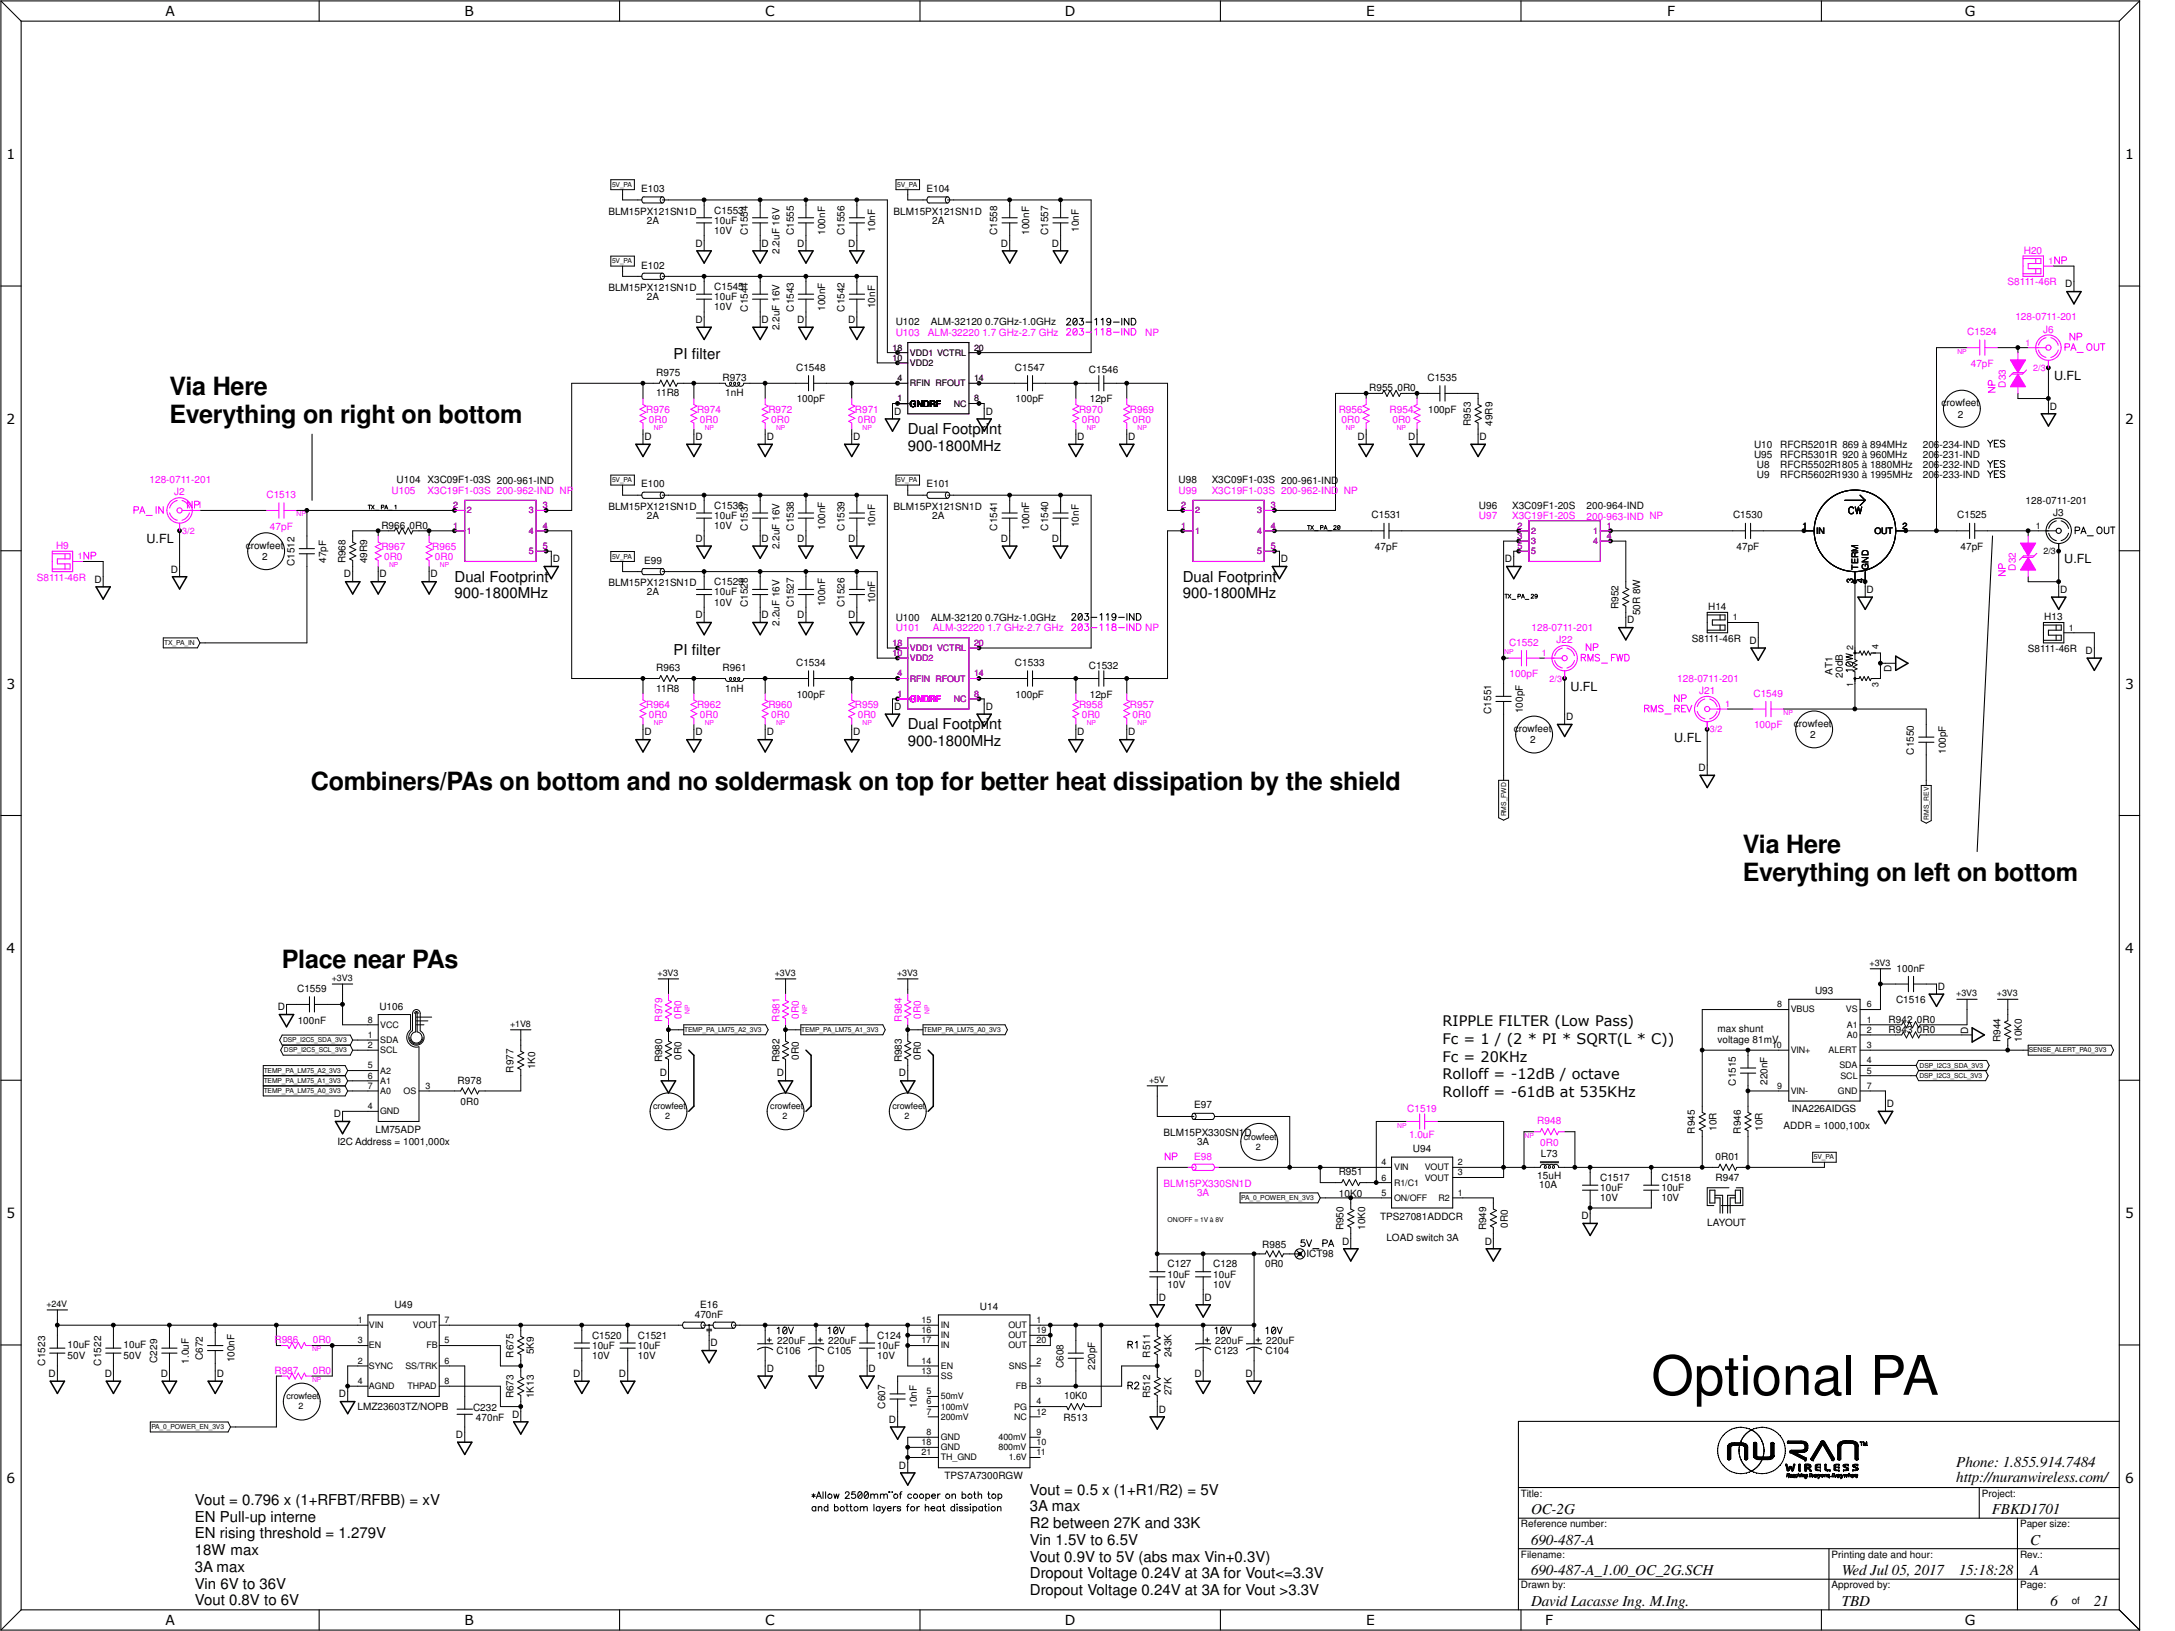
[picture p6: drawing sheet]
<svg xmlns="http://www.w3.org/2000/svg" width="610mm" height="457mm" viewBox="0 0 610 457" stroke-linecap="round" stroke-linejoin="round" font-family="sans-serif">
<defs><g id="words">
<text font-size="15.3" x="462.8" y="391">Optional PA</text>
<g font-size="7">
<text x="47.5" y="110.8">Via Here</text>
<text x="47.5" y="118.6">Everything on right on bottom</text>
<text x="87.2" y="221.5">Combiners/PAs on bottom and no soldermask on top for better heat dissipation by the shield</text>
<text x="488.5" y="239.2">Via Here</text>
<text x="488.5" y="247.1">Everything on left on bottom</text>
<text x="79" y="271.5">Place near PAs</text>
</g>
<g font-size="4.2">
<text x="188.8" y="100.8">PI filter</text>
<text x="254.4" y="121.7">Dual Footprint</text>
<text x="254.4" y="126.4">900-1800MHz</text>
<text x="127.4" y="163">Dual Footprint</text>
<text x="127.4" y="167.7">900-1800MHz</text>
<text x="331.5" y="163">Dual Footprint</text>
<text x="331.5" y="167.7">900-1800MHz</text>
<text x="188.8" y="183.5">PI filter</text>
<text x="254.4" y="204.4">Dual Footprint</text>
<text x="254.4" y="209.1">900-1800MHz</text>
<text x="548.3" y="411.2">Phone: 1.855.914.7484</text>
<text x="288.7" y="419">Vout = 0.5 x (1+R1/R2) = 5V</text>
<text x="548.3" y="415.5">http://nuranwireless.com/</text>
<text x="54.6" y="421.9">Vout = 0.796 x (1+RFBT/RFBB) = xV</text>
<text x="288.7" y="423.7">3A max</text>
<text x="429.1" y="424.5">OC-2G</text>
<text x="558.3" y="424.5">FBKD1701</text>
<text x="54.6" y="426.6">EN Pull-up interne</text>
<text x="54.6" y="431.2">EN rising threshold = 1.279V</text>
<text x="288.7" y="428.4">R2 between 27K and 33K</text>
<text x="54.6" y="435.9">18W max</text>
<text x="288.7" y="433.1">Vin 1.5V to 6.5V</text>
<text x="288.7" y="437.8">Vout 0.9V to 5V (abs max Vin+0.3V)</text>
<text x="429.1" y="433.1">690-487-A</text>
<text x="569" y="433.1">C</text>
<text x="54.6" y="440.6">3A max</text>
<text x="288.7" y="442.5">Dropout Voltage 0.24V at 3A for Vout&lt;=3.3V</text>
<text x="429.1" y="441.6">690-487-A_1.00_OC_2G.SCH</text>
<text x="516.2" y="441.6">Wed Jul 05, 2017</text>
<text x="549" y="441.6">15:18:28</text>
<text x="569" y="441.6">A</text>
<text x="54.6" y="445.3">Vin 6V to 36V</text>
<text x="288.7" y="447.2">Dropout Voltage 0.24V at 3A for Vout &gt;3.3V</text>
<text x="54.6" y="450">Vout 0.8V to 6V</text>
<text x="429.1" y="450.2">David Lacasse Ing. M.Ing.</text>
<text x="516.2" y="450.2">TBD</text>
<text x="574.7" y="450.2">6</text>
<text x="586.8" y="450.2">21</text>
</g>
<g font-size="4.1">
<text x="404.3" y="287.7">RIPPLE FILTER (Low Pass)</text>
<text x="404.3" y="292.7">Fc = 1 / (2 * PI * SQRT(L * C))</text>
<text x="404.3" y="297.6">Fc = 20KHz</text>
<text x="404.3" y="302.5">Rolloff = -12dB / octave</text>
<text x="404.3" y="307.4">Rolloff = -61dB at 535KHz</text>
</g>
<g font-size="3.9">
<text x="46.4" y="4.6">A</text>
<text x="130.2" y="4.6">B</text>
<text x="214.4" y="4.6">C</text>
<text x="298.4" y="4.6">D</text>
<text x="382.9" y="4.6">E</text>
<text x="467.3" y="4.6">F</text>
<text x="550.7" y="4.6">G</text>
<text x="1.9" y="44.6">1</text>
<text x="595.6" y="44.6">1</text>
<text x="1.9" y="118.8">2</text>
<text x="595.6" y="118.8">2</text>
<text x="1.9" y="193">3</text>
<text x="595.6" y="193">3</text>
<text x="1.9" y="267.3">4</text>
<text x="595.6" y="267.3">4</text>
<text x="1.9" y="341.5">5</text>
<text x="595.6" y="341.5">5</text>
<text x="1.9" y="415.7">6</text>
<text x="595.6" y="415.7">6</text>
<text x="46.4" y="455.6">A</text>
<text x="130.2" y="455.6">B</text>
<text x="214.4" y="455.6">C</text>
<text x="298.4" y="455.6">D</text>
<text x="382.9" y="455.6">E</text>
<text x="433" y="455.6">F</text>
<text x="550.7" y="455.6">G</text>
</g>
<g font-size="3.5">
<text x="575.7" y="106.6">U.FL</text>
<text x="41.1" y="152.2">U.FL</text>
<text x="578.6" y="157.9">U.FL</text>
<text x="440.1" y="193.6">U.FL</text>
<text x="469.2" y="207.9">U.FL</text>
</g>
<g font-size="2.8">
<text x="179.7" y="53.8">E103</text>
<text x="259.7" y="53.8">E104</text>
<text x="200.2" y="59.9">C1553</text>
<text x="170.5" y="60.2">BLM15PX121SN1D</text>
<text x="181.3" y="62.7">2A</text>
<text x="200.2" y="62.7">10uF</text>
<text x="200.2" y="65.6">10V</text>
<text x="209.6" y="66" transform="rotate(-90 209.6 66)">C1554</text>
<text x="222.5" y="66" transform="rotate(-90 222.5 66)">C1555</text>
<text x="231.3" y="65.8" transform="rotate(-90 231.3 65.8)">100nF</text>
<text x="236.7" y="66" transform="rotate(-90 236.7 66)">C1556</text>
<text x="245.3" y="65" transform="rotate(-90 245.3 65)">10nF</text>
<text x="250.4" y="60.2">BLM15PX121SN1D</text>
<text x="261.3" y="62.7">2A</text>
<text x="279.5" y="66" transform="rotate(-90 279.5 66)">C1558</text>
<text x="288.4" y="65.8" transform="rotate(-90 288.4 65.8)">100nF</text>
<text x="293.8" y="66" transform="rotate(-90 293.8 66)">C1557</text>
<text x="302.4" y="65" transform="rotate(-90 302.4 65)">10nF</text>
<text x="194.9" y="69.1">D</text>
<text x="213.4" y="69.1">D</text>
<text x="218.5" y="71.2" transform="rotate(-90 218.5 71.2)">2.2uF 16V</text>
<text x="223.4" y="69.1">D</text>
<text x="237.7" y="69.1">D</text>
<text x="280.5" y="69.1">D</text>
<text x="294.8" y="69.1">D</text>
<text x="179.7" y="75.3">E102</text>
<text x="170.5" y="81.6">BLM15PX121SN1D</text>
<text x="200.2" y="81.2">C1545</text>
<text x="578.8" y="80.6">D</text>
<text x="181.3" y="84.1">2A</text>
<text x="200.2" y="84.1">10uF</text>
<text x="200.2" y="87">10V</text>
<text x="209.6" y="87.3" transform="rotate(-90 209.6 87.3)">C1544</text>
<text x="222.5" y="87.3" transform="rotate(-90 222.5 87.3)">C1543</text>
<text x="231.3" y="87.2" transform="rotate(-90 231.3 87.2)">100nF</text>
<text x="236.7" y="87.3" transform="rotate(-90 236.7 87.3)">C1542</text>
<text x="245.3" y="86.4" transform="rotate(-90 245.3 86.4)">10nF</text>
<text x="194.9" y="90.6">D</text>
<text x="213.4" y="90.6">D</text>
<text x="218.5" y="92.5" transform="rotate(-90 218.5 92.5)">2.2uF 16V</text>
<text x="223.4" y="90.6">D</text>
<text x="237.7" y="90.6">D</text>
<text x="251" y="91.2">U102</text>
<text x="260.9" y="91.2">ALM-32120 0.7GHz-1.0GHz</text>
<text x="183.9" y="105.4">R975</text>
<text x="202.5" y="106.8">R973</text>
<text x="223.1" y="103.9">C1548</text>
<text x="284.5" y="103.9">C1547</text>
<text x="305.2" y="104.6">C1546</text>
<text x="400.1" y="106.8">C1535</text>
<text x="183.9" y="111.1">11R8</text>
<text x="203.3" y="111.1">1nH</text>
<text x="223.3" y="112.8">100pF</text>
<text x="284.6" y="112.8">100pF</text>
<text x="305.4" y="112.8">12pF</text>
<text x="383.8" y="109.6">R955</text>
<text x="391.7" y="109.6">0R0</text>
<text x="544.2" y="113.9">crowfeet</text>
<text x="250.6" y="116.2">D</text>
<text x="276.3" y="116.2">D</text>
<text x="400.3" y="115.7">100pF</text>
<text x="412.3" y="119.4" transform="rotate(-90 412.3 119.4)">R953</text>
<text x="418.3" y="119.4" transform="rotate(-90 418.3 119.4)">49R9</text>
<text x="548.7" y="117.1">2</text>
<text x="574.5" y="114.8">D</text>
<text x="180.6" y="123.4">D</text>
<text x="194.9" y="123.4">D</text>
<text x="214.9" y="123.4">D</text>
<text x="239.1" y="123.4">D</text>
<text x="301.9" y="123.4">D</text>
<text x="316.2" y="123.4">D</text>
<text x="380.4" y="123.4">D</text>
<text x="394.7" y="123.4">D</text>
<text x="414.7" y="123.4">D</text>
<text x="491.6" y="125.5">U10</text>
<text x="498.9" y="125.5">RFCR5201R 869 à 894MHz</text>
<text x="538.9" y="125.5">206-234-IND</text>
<text x="491.6" y="128.4">U95</text>
<text x="492.4" y="131.2">U8</text>
<text x="498.9" y="128.4">RFCR5301R 920 à 960MHz</text>
<text x="498.9" y="131.2">RFCR5502R1805 à 1880MHz</text>
<text x="538.9" y="128.4">206-231-IND</text>
<text x="538.9" y="131.2">206-232-IND</text>
<text x="111.2" y="135.5">U104 X3C09F1-03S 200-961-IND</text>
<text x="179.7" y="136.6">E100</text>
<text x="259.7" y="136.6">E101</text>
<text x="330.3" y="135.5">U98</text>
<text x="339.6" y="135.5">X3C09F1-03S 200-961-IND</text>
<text x="492.4" y="134.1">U9</text>
<text x="498.9" y="134.1">RFCR5602R1930 à 1995MHz</text>
<text x="538.9" y="134.1">206-233-IND</text>
<text x="170.5" y="142.9">BLM15PX121SN1D</text>
<text x="200.2" y="142.6">C1536</text>
<text x="250.4" y="142.9">BLM15PX121SN1D</text>
<text x="414.5" y="142.6">U96</text>
<text x="423.8" y="142.6">X3C09F1-20S</text>
<text x="444.7" y="142.8">200-964-IND</text>
<text x="567.7" y="141.2">128-0711-201</text>
<text x="106.9" y="148.2">R966</text>
<text x="114.8" y="148.2">0R0</text>
<text x="181.3" y="145.5">2A</text>
<text x="200.2" y="145.5">10uF</text>
<text x="200.2" y="148.3">10V</text>
<text x="209.6" y="148.7" transform="rotate(-90 209.6 148.7)">C1537</text>
<text x="222.5" y="148.7" transform="rotate(-90 222.5 148.7)">C1538</text>
<text x="231.3" y="148.5" transform="rotate(-90 231.3 148.5)">100nF</text>
<text x="236.7" y="148.7" transform="rotate(-90 236.7 148.7)">C1539</text>
<text x="245.3" y="147.8" transform="rotate(-90 245.3 147.8)">10nF</text>
<text x="261.3" y="145.5">2A</text>
<text x="279.5" y="148.7" transform="rotate(-90 279.5 148.7)">C1541</text>
<text x="288.4" y="148.5" transform="rotate(-90 288.4 148.5)">100nF</text>
<text x="293.8" y="148.7" transform="rotate(-90 293.8 148.7)">C1540</text>
<text x="302.4" y="147.8" transform="rotate(-90 302.4 147.8)">10nF</text>
<text x="384.4" y="145.3">C1531</text>
<text x="485.7" y="145.3">C1530</text>
<text x="548.6" y="145.3">C1525</text>
<text x="575.5" y="144.6">J3</text>
<text x="68.9" y="153.9">crowfeet</text>
<text x="194.9" y="151.9">D</text>
<text x="213.4" y="151.9">D</text>
<text x="218.5" y="153.9" transform="rotate(-90 218.5 153.9)">2.2uF 16V</text>
<text x="223.4" y="151.9">D</text>
<text x="237.7" y="151.9">D</text>
<text x="280.5" y="151.9">D</text>
<text x="294.8" y="151.9">D</text>
<text x="385.4" y="154.2">47pF</text>
<text x="486.7" y="154.2">47pF</text>
<text x="549.5" y="154.2">47pF</text>
<text x="47.9" y="160.5">D</text>
<text x="73.4" y="157">2</text>
<text x="82.5" y="158.7" transform="rotate(-90 82.5 158.7)">C1512</text>
<text x="91.4" y="157.8" transform="rotate(-90 91.4 157.8)">47pF</text>
<text x="96.4" y="161.9">D</text>
<text x="96.9" y="157.9" transform="rotate(-90 96.9 157.9)">R968</text>
<text x="102.9" y="157.9" transform="rotate(-90 102.9 157.9)">49R9</text>
<text x="106.4" y="161.9">D</text>
<text x="120.7" y="161.9">D</text>
<text x="154.9" y="157.6">D</text>
<text x="180.6" y="158">E99</text>
<text x="359" y="157.6">D</text>
<text x="421.8" y="157.6">D</text>
<text x="26.5" y="163.3">D</text>
<text x="170.5" y="164.3">BLM15PX121SN1D</text>
<text x="181.3" y="166.9">2A</text>
<text x="200.2" y="166.9">10uF</text>
<text x="200.2" y="164">C1529</text>
<text x="523.2" y="166.2">D</text>
<text x="577.4" y="166.2">D</text>
<text x="194.9" y="173.3">D</text>
<text x="200.2" y="169.8">10V</text>
<text x="209.6" y="170.1" transform="rotate(-90 209.6 170.1)">C1528</text>
<text x="213.4" y="173.3">D</text>
<text x="222.5" y="170.1" transform="rotate(-90 222.5 170.1)">C1527</text>
<text x="223.4" y="173.3">D</text>
<text x="231.3" y="170" transform="rotate(-90 231.3 170)">100nF</text>
<text x="236.7" y="170.1" transform="rotate(-90 236.7 170.1)">C1526</text>
<text x="237.7" y="173.3">D</text>
<text x="245.3" y="169.2" transform="rotate(-90 245.3 169.2)">10nF</text>
<text x="453.6" y="170.8" transform="rotate(-90 453.6 170.8)">R952</text>
<text x="459.7" y="172.5" transform="rotate(-90 459.7 172.5)">50R 8W</text>
<text x="478.7" y="171">H14</text>
<text x="572.9" y="173.9">H13</text>
<text x="218.5" y="175.3" transform="rotate(-90 218.5 175.3)">2.2uF 16V</text>
<text x="251" y="174">U100</text>
<text x="260.9" y="174">ALM-32120 0.7GHz-1.0GHz</text>
<text x="456.1" y="174.8">D</text>
<text x="474.2" y="179.9">S8111-46R</text>
<text x="490.3" y="180.5">D</text>
<text x="568.4" y="182.8">S8111-46R</text>
<text x="584.5" y="183.3">D</text>
<text x="183.9" y="188.1">R963</text>
<text x="202.5" y="188.1">R961</text>
<text x="223.1" y="186.7">C1534</text>
<text x="284.5" y="186.7">C1533</text>
<text x="305.2" y="187.4">C1532</text>
<text x="513.6" y="189.2" transform="rotate(-90 513.6 189.2)">AT1</text>
<text x="516.5" y="189.9" transform="rotate(-90 516.5 189.9)">20dB</text>
<text x="530.2" y="188.4" transform="rotate(-90 530.2 188.4)">D</text>
<text x="183.9" y="193.8">11R8</text>
<text x="203.3" y="193.8">1nH</text>
<text x="223.3" y="195.6">100pF</text>
<text x="284.6" y="195.6">100pF</text>
<text x="305.4" y="195.6">12pF</text>
<text x="250.6" y="199">D</text>
<text x="276.3" y="199">D</text>
<text x="418" y="200.1" transform="rotate(-90 418 200.1)">C1551</text>
<text x="426.8" y="199.9" transform="rotate(-90 426.8 199.9)">100pF</text>
<text x="439" y="201.8">D</text>
<text x="502.8" y="203.8">crowfeet</text>
<text x="180.6" y="206.2">D</text>
<text x="194.9" y="206.2">D</text>
<text x="214.9" y="206.2">D</text>
<text x="239.1" y="206.2">D</text>
<text x="301.9" y="206.2">D</text>
<text x="316.2" y="206.2">D</text>
<text x="424.3" y="205.3">crowfeet</text>
<text x="428.8" y="208.4">2</text>
<text x="507.4" y="207">2</text>
<text x="536.4" y="211.5" transform="rotate(-90 536.4 211.5)">C1550</text>
<text x="545.3" y="211.4" transform="rotate(-90 545.3 211.4)">100pF</text>
<text x="476.1" y="216.2">D</text>
<text x="531.6" y="272.4">100nF</text>
<text x="83.3" y="278">C1559</text>
<text x="508.7" y="278.8">U93</text>
<text x="531.4" y="281.2">C1516</text>
<text x="543.1" y="277.5">D</text>
<text x="77.9" y="283.2">D</text>
<text x="83.4" y="286.9">100nF</text>
<text x="106.3" y="283">U106</text>
<text x="529.3" y="286.6">R942</text>
<text x="537.3" y="286.6">0R0</text>
<text x="481.4" y="289.2">max shunt</text>
<text x="481.4" y="292.3">voltage 81mV</text>
<text x="529.3" y="289.5">R943</text>
<text x="537.3" y="289.5">0R0</text>
<text x="551.6" y="289.7" transform="rotate(-90 551.6 289.7)">D</text>
<text x="560.7" y="292.1" transform="rotate(-90 560.7 292.1)">R944</text>
<text x="566.7" y="292" transform="rotate(-90 566.7 292)">10K0</text>
<text x="150" y="299.8" transform="rotate(-90 150 299.8)">1K0</text>
<text x="185.6" y="297.8" transform="rotate(-90 185.6 297.8)">R980</text>
<text x="191.1" y="297" transform="rotate(-90 191.1 297)">0R0</text>
<text x="218.5" y="297.8" transform="rotate(-90 218.5 297.8)">R982</text>
<text x="223.9" y="297" transform="rotate(-90 223.9 297)">0R0</text>
<text x="252.7" y="297.8" transform="rotate(-90 252.7 297.8)">R983</text>
<text x="258.1" y="297" transform="rotate(-90 258.1 297)">0R0</text>
<text x="128.3" y="303.7">R978</text>
<text x="143.9" y="300.7" transform="rotate(-90 143.9 300.7)">R977</text>
<text x="184.9" y="301.8">D</text>
<text x="217.7" y="301.8">D</text>
<text x="252" y="301.8">D</text>
<text x="486.5" y="304.3" transform="rotate(-90 486.5 304.3)">C1515</text>
<text x="495.4" y="304.1" transform="rotate(-90 495.4 304.1)">220nF</text>
<text x="129.1" y="309.8">0R0</text>
<text x="334.7" y="310.7">E97</text>
<text x="502.2" y="311.6">INA226AIDGS</text>
<text x="528.9" y="310.3">D</text>
<text x="93.6" y="313.2">D</text>
<text x="105.2" y="317.6">LM75ADP</text>
<text x="475.1" y="317.8" transform="rotate(-90 475.1 317.8)">R945</text>
<text x="481.1" y="317" transform="rotate(-90 481.1 317)">10R</text>
<text x="487.9" y="317.8" transform="rotate(-90 487.9 317.8)">R946</text>
<text x="493.9" y="317" transform="rotate(-90 493.9 317)">10R</text>
<text x="499.9" y="316.6">ADDR = 1000,100x</text>
<text x="94.6" y="320.9">I2C Address = 1001,000x</text>
<text x="326.1" y="318.3">BLM15PX330SN1D</text>
<text x="335.5" y="321.1">3A</text>
<text x="396" y="323">U94</text>
<text x="375.2" y="329.4">R951</text>
<text x="431.9" y="324.4">L73</text>
<text x="480.8" y="325.2">0R01</text>
<text x="375.3" y="335.4">10K0</text>
<text x="430.9" y="330.5">15uH</text>
<text x="431.4" y="333">10A</text>
<text x="448.5" y="333.9">10uF</text>
<text x="448.5" y="331">C1517</text>
<text x="465.7" y="333.9">10uF</text>
<text x="465.7" y="331">C1518</text>
<text x="480.8" y="331.2">R947</text>
<text x="386.8" y="341.9">TPS27081ADDCR</text>
<text x="443.2" y="341.7">D</text>
<text x="448.5" y="336.7">10V</text>
<text x="465.7" y="336.7">10V</text>
<text x="376.6" y="344.9" transform="rotate(-90 376.6 344.9)">R950</text>
<text x="382.6" y="344.8" transform="rotate(-90 382.6 344.8)">10K0</text>
<text x="388.6" y="348">LOAD switch 3A</text>
<text x="416.6" y="344.9" transform="rotate(-90 416.6 344.9)">R949</text>
<text x="422.6" y="344.1" transform="rotate(-90 422.6 344.1)">0R0</text>
<text x="478.5" y="343.7">LAYOUT</text>
<text x="353.8" y="349.8">R985</text>
<text x="366.2" y="352.3">ICT98</text>
<text x="376.2" y="348.9">D</text>
<text x="416.1" y="348.9">D</text>
<text x="327.2" y="358.1">10uF</text>
<text x="327.2" y="355.3">C127</text>
<text x="340.1" y="358.1">10uF</text>
<text x="340.1" y="355.3">C128</text>
<text x="354.6" y="355.1">0R0</text>
<text x="324.8" y="364.6">D</text>
<text x="327.2" y="361">10V</text>
<text x="337.6" y="364.6">D</text>
<text x="340.1" y="361">10V</text>
<text x="110.5" y="366.7">U49</text>
<text x="194.7" y="369.4">470nF</text>
<text x="196.3" y="366.6">E16</text>
<text x="274.7" y="367.3">U14</text>
<text x="18.9" y="378">10uF</text>
<text x="34.6" y="378">10uF</text>
<text x="165.9" y="375.3">C1520</text>
<text x="178.8" y="375.3">C1521</text>
<text x="199.2" y="377.4">D</text>
<text x="217.8" y="376.7">220uF</text>
<text x="232.1" y="376.7">220uF</text>
<text x="245.9" y="375.3">C124</text>
<text x="340.6" y="376.7">220uF</text>
<text x="354.9" y="376.7">220uF</text>
<text x="12.6" y="382.8" transform="rotate(-90 12.6 382.8)">C1523</text>
<text x="18.9" y="380.8">50V</text>
<text x="28.3" y="382.8" transform="rotate(-90 28.3 382.8)">C1522</text>
<text x="34.6" y="380.8">50V</text>
<text x="44" y="382" transform="rotate(-90 44 382)">C229</text>
<text x="52.9" y="382.2" transform="rotate(-90 52.9 382.2)">1.0uF</text>
<text x="56.9" y="381.3" transform="rotate(-90 56.9 381.3)">C672</text>
<text x="65.7" y="381.9" transform="rotate(-90 65.7 381.9)">100nF</text>
<text x="143.9" y="380.6" transform="rotate(-90 143.9 380.6)">R675</text>
<text x="149.6" y="379.7" transform="rotate(-90 149.6 379.7)">5K9</text>
<text x="165.9" y="378.1">10uF</text>
<text x="165.9" y="381">10V</text>
<text x="178.8" y="378.1">10uF</text>
<text x="178.8" y="381">10V</text>
<text x="217.7" y="379.6">C106</text>
<text x="231.9" y="379.6">C105</text>
<text x="245.9" y="378.1">10uF</text>
<text x="245.9" y="381">10V</text>
<text x="298.1" y="383.5" transform="rotate(-90 298.1 383.5)">C608</text>
<text x="322.4" y="380.6" transform="rotate(-90 322.4 380.6)">R511</text>
<text x="328.4" y="380.5" transform="rotate(-90 328.4 380.5)">243K</text>
<text x="340.4" y="379.6">C123</text>
<text x="354.7" y="379.6">C104</text>
<text x="13.6" y="386">D</text>
<text x="29.3" y="386">D</text>
<text x="45" y="386">D</text>
<text x="60.7" y="386">D</text>
<text x="160.7" y="386">D</text>
<text x="173.5" y="386">D</text>
<text x="214.9" y="384.6">D</text>
<text x="229.2" y="384.6">D</text>
<text x="243.4" y="384.6">D</text>
<text x="307" y="384" transform="rotate(-90 307 384)">220pF</text>
<text x="334.8" y="386">D</text>
<text x="349" y="386">D</text>
<text x="95" y="391.7">D</text>
<text x="100.2" y="395.3">LMZ23603TZ/NOPB</text>
<text x="132.6" y="395.4">C232</text>
<text x="143.9" y="392" transform="rotate(-90 143.9 392)">R673</text>
<text x="149.6" y="391.9" transform="rotate(-90 149.6 391.9)">1K13</text>
<text x="248.1" y="394.8" transform="rotate(-90 248.1 394.8)">C607</text>
<text x="257" y="394.7" transform="rotate(-90 257 394.7)">10nF</text>
<text x="298.2" y="392.3">10K0</text>
<text x="322.4" y="392" transform="rotate(-90 322.4 392)">R512</text>
<text x="324.8" y="396">D</text>
<text x="328.4" y="391.1" transform="rotate(-90 328.4 391.1)">27K</text>
<text x="133.4" y="398.3">470nF</text>
<text x="143.5" y="397.4">D</text>
<text x="249.1" y="398.8">D</text>
<text x="298.1" y="398.3">R513</text>
<text x="127.8" y="403.1">D</text>
<text x="252" y="411.6">D</text>
<text x="264.7" y="414.7">TPS7A7300RGW</text>
<text x="426.3" y="419.5">Title:</text>
<text x="555.5" y="419.5">Project:</text>
<text x="426.3" y="428.1">Reference number:</text>
<text x="566.2" y="428.1">Paper size:</text>
<text x="426.3" y="436.7">Filename:</text>
<text x="513.3" y="436.7">Printing date and hour:</text>
<text x="566.2" y="436.7">Rev.:</text>
<text x="426.3" y="445.2">Drawn by:</text>
<text x="513.3" y="445.2">Approved by:</text>
<text x="566.2" y="445.2">Page:</text>
<text x="580.6" y="449.5">of</text>
</g>
<g font-size="2.8" fill="#f0f">
<text x="567.2" y="71.1">H20</text>
<text x="562.7" y="80">S8111-46R</text>
<text x="564.9" y="89.8">128-0711-201</text>
<text x="251" y="94.1">U103</text>
<text x="260.1" y="94.1">ALM-32220 1.7 GHz-2.7 GHz</text>
<text x="321" y="94.1">NP</text>
<text x="551.4" y="93.9">C1524</text>
<text x="572.6" y="93.2">J6</text>
<text x="552.4" y="102.8">47pF</text>
<text x="562.1" y="108.6" transform="rotate(-90 562.1 108.6)">D33</text>
<text x="181.1" y="115.7">R976</text>
<text x="181.9" y="118.5">0R0</text>
<text x="195.4" y="115.7">R974</text>
<text x="196.2" y="118.5">0R0</text>
<text x="215.3" y="115.7">R972</text>
<text x="216.2" y="118.5">0R0</text>
<text x="239.6" y="115.7">R971</text>
<text x="240.4" y="118.5">0R0</text>
<text x="302.4" y="115.7">R970</text>
<text x="303.2" y="118.5">0R0</text>
<text x="316.7" y="115.7">R969</text>
<text x="317.5" y="118.5">0R0</text>
<text x="375.2" y="115.7">R956</text>
<text x="376" y="118.5">0R0</text>
<text x="389.5" y="115.7">R954</text>
<text x="390.3" y="118.5">0R0</text>
<text x="41.9" y="135.5">128-0711-201</text>
<text x="48.9" y="138.9">J2</text>
<text x="74.7" y="139.6">C1513</text>
<text x="109.7" y="138.3">U105</text>
<text x="119.8" y="138.3">X3C19F1-03S 200-962-IND NP</text>
<text x="330.3" y="138.3">U99</text>
<text x="339.6" y="138.3">X3C19F1-03S 200-962-IND</text>
<text x="376.6" y="138.3">NP</text>
<text x="75.6" y="148.5">47pF</text>
<text x="414.5" y="145.5">U97</text>
<text x="423.8" y="145.5">X3C19F1-20S</text>
<text x="444.7" y="145.6">200-963-IND NP</text>
<text x="15.7" y="153.9">H9</text>
<text x="106.9" y="154.2">R967</text>
<text x="121.2" y="154.2">R965</text>
<text x="107.7" y="157.1">0R0</text>
<text x="121.9" y="157.1">0R0</text>
<text x="565" y="160" transform="rotate(-90 565 160)">D32</text>
<text x="10.3" y="162.8">S8111-46R</text>
<text x="251" y="176.9">U101</text>
<text x="261.5" y="176.9">ALM-32220 1.7 GHz-2.7 GHz</text>
<text x="321" y="176.9">NP</text>
<text x="429.3" y="176.9">128-0711-201</text>
<text x="423" y="181">C1552</text>
<text x="436.3" y="180.3">J22</text>
<text x="423.1" y="189.9">100pF</text>
<text x="470.1" y="191.2">128-0711-201</text>
<text x="476.2" y="194.6">J21</text>
<text x="491.4" y="195.3">C1549</text>
<text x="181.1" y="198.5">R964</text>
<text x="181.9" y="201.3">0R0</text>
<text x="195.4" y="198.5">R962</text>
<text x="196.2" y="201.3">0R0</text>
<text x="215.3" y="198.5">R960</text>
<text x="216.2" y="201.3">0R0</text>
<text x="239.6" y="198.5">R959</text>
<text x="240.4" y="201.3">0R0</text>
<text x="302.4" y="198.5">R958</text>
<text x="303.2" y="201.3">0R0</text>
<text x="316.7" y="198.5">R957</text>
<text x="317.5" y="201.3">0R0</text>
<text x="491.6" y="204.2">100pF</text>
<text x="185.6" y="286.4" transform="rotate(-90 185.6 286.4)">R979</text>
<text x="191.1" y="285.6" transform="rotate(-90 191.1 285.6)">0R0</text>
<text x="218.5" y="286.4" transform="rotate(-90 218.5 286.4)">R981</text>
<text x="223.9" y="285.6" transform="rotate(-90 223.9 285.6)">0R0</text>
<text x="252.7" y="286.4" transform="rotate(-90 252.7 286.4)">R984</text>
<text x="258.1" y="285.6" transform="rotate(-90 258.1 285.6)">0R0</text>
<text x="394.4" y="311.6">C1519</text>
<text x="430.9" y="315.2">R948</text>
<text x="394.9" y="319.1">1.0uF</text>
<text x="431.7" y="321.2">0R0</text>
<text x="334.7" y="325">E98</text>
<text x="326.1" y="332.6">BLM15PX330SN1D</text>
<text x="335.5" y="335.3">3A</text>
<text x="76.9" y="376.6">R986</text>
<text x="87.7" y="376.6">0R0</text>
<text x="76.9" y="385.1">R987</text>
<text x="87.7" y="385.1">0R0</text>
</g>
<g font-size="2.5" fill="#f0f">
<text x="574.1" y="74">1</text>
<text x="250.1" y="101.1">10</text>
<text x="250.1" y="98.3">18</text>
<text x="255" y="99.7">VDD1 VCTRL</text>
<text x="273" y="98.3">20</text>
<text x="567.7" y="96.9">1</text>
<text x="251.6" y="106.8">4</text>
<text x="255" y="102.5">VDD2</text>
<text x="273" y="106.8">14</text>
<text x="569.8" y="104">2/3</text>
<text x="251.6" y="112.5">1</text>
<text x="255" y="108.2">RFIN RFOUT</text>
<text x="255" y="114">GNDRF</text>
<text x="267.3" y="114">NC</text>
<text x="273" y="112.5">8</text>
<text x="55.3" y="142.5">1</text>
<text x="51.1" y="149.6">3/2</text>
<text x="21.8" y="156.8">1</text>
<text x="432.1" y="183.9">1</text>
<text x="434.3" y="191.1">2/3</text>
<text x="483.5" y="198.2">1</text>
<text x="479.2" y="205.3">3/2</text>
</g>
<g font-size="2.5">
<text x="127" y="142.5">2</text>
<text x="130.9" y="143.9">2</text>
<text x="148.3" y="143.9">3</text>
<text x="152.1" y="142.5">3</text>
<text x="331.1" y="142.5">2</text>
<text x="334.9" y="143.9">2</text>
<text x="352.3" y="143.9">3</text>
<text x="356.2" y="142.5">3</text>
<text x="127" y="148.2">1</text>
<text x="130.9" y="149.6">1</text>
<text x="148.3" y="149.6">4</text>
<text x="152.1" y="148.2">4</text>
<text x="331.1" y="148.2">1</text>
<text x="334.9" y="149.6">1</text>
<text x="352.3" y="149.6">4</text>
<text x="356.2" y="148.2">4</text>
<text x="425.3" y="148.2">2</text>
<text x="429.1" y="149.6">2</text>
<text x="446.5" y="149.6">1</text>
<text x="450.4" y="148.2">1</text>
<text x="505.2" y="148.2">1</text>
<text x="509.1" y="149.6">IN</text>
<text x="525.4" y="149.6">OUT</text>
<text x="533.2" y="148.2">2</text>
<text x="570.6" y="148.2">1</text>
<text x="148.3" y="155.4">5</text>
<text x="152.1" y="153.9">5</text>
<text x="352.3" y="155.4">5</text>
<text x="356.2" y="153.9">5</text>
<text x="425.3" y="151.1">3</text>
<text x="425.3" y="153.9">5</text>
<text x="429.1" y="152.5">3</text>
<text x="429.1" y="155.4">5</text>
<text x="446.5" y="152.5">4</text>
<text x="450.4" y="151.1">4</text>
<text x="572.7" y="155.4">2/3</text>
<text x="520.8" y="159.7" transform="rotate(-90 520.8 159.7)">TERM</text>
<text x="523.7" y="159.7" transform="rotate(-90 523.7 159.7)">GND</text>
<text x="519.4" y="163.5" transform="rotate(-90 519.4 163.5)">3</text>
<text x="522.3" y="163.5" transform="rotate(-90 522.3 163.5)">4</text>
<text x="485.6" y="173.9">1</text>
<text x="579.8" y="176.8">1</text>
<text x="250.1" y="183.9">10</text>
<text x="250.1" y="181.1">18</text>
<text x="255" y="185.3">VDD2</text>
<text x="255" y="182.5">VDD1 VCTRL</text>
<text x="273" y="181.1">20</text>
<text x="519.4" y="182.1" transform="rotate(-90 519.4 182.1)">2</text>
<text x="526.5" y="181.9" transform="rotate(-90 526.5 181.9)">4</text>
<text x="251.6" y="189.6">4</text>
<text x="255" y="191.1">RFIN RFOUT</text>
<text x="273" y="189.6">14</text>
<text x="251.6" y="195.3">1</text>
<text x="255" y="196.8">GNDRF</text>
<text x="267.3" y="196.8">NC</text>
<text x="273" y="195.3">8</text>
<text x="519.4" y="192.6" transform="rotate(-90 519.4 192.6)">1</text>
<text x="526.5" y="192.6" transform="rotate(-90 526.5 192.6)">3</text>
<text x="93" y="275">+3V3</text>
<text x="184.3" y="273.6">+3V3</text>
<text x="217.2" y="273.6">+3V3</text>
<text x="251.4" y="273.6">+3V3</text>
<text x="524" y="270.7">+3V3</text>
<text x="548.3" y="279.2">+3V3</text>
<text x="559.7" y="279.2">+3V3</text>
<text x="103.1" y="286.7">8</text>
<text x="143" y="287.8">+1V8</text>
<text x="498.1" y="282.4">8</text>
<text x="501.9" y="283.8">VBUS</text>
<text x="517.4" y="283.8">VS</text>
<text x="523.2" y="286.7">1</text>
<text x="523.2" y="282.4">6</text>
<text x="103.1" y="291">1</text>
<text x="103.1" y="293.8">2</text>
<text x="106.6" y="292.4">SDA</text>
<text x="106.6" y="288.1">VCC</text>
<text x="496.7" y="293.8">10</text>
<text x="517.6" y="288.1">A1</text>
<text x="517.6" y="291">A0</text>
<text x="523.2" y="293.8">3</text>
<text x="523.2" y="289.5">2</text>
<text x="103.1" y="299.5">5</text>
<text x="106.6" y="295.2">SCL</text>
<text x="501.9" y="295.2">VIN+</text>
<text x="512.5" y="295.2">ALERT</text>
<text x="515.5" y="299.5">SDA</text>
<text x="523.2" y="298.1">4</text>
<text x="103.1" y="302.4">6</text>
<text x="103.1" y="305.2">7</text>
<text x="106.6" y="300.9">A2</text>
<text x="106.6" y="303.8">A1</text>
<text x="119.3" y="305.2">3</text>
<text x="322.1" y="303.5">+5V</text>
<text x="498.1" y="305.2">9</text>
<text x="515.8" y="302.4">SCL</text>
<text x="523.2" y="300.9">5</text>
<text x="523.2" y="305.2">7</text>
<text x="103.1" y="310.9">4</text>
<text x="106.6" y="306.7">A0</text>
<text x="113.1" y="306.7">OS</text>
<text x="183" y="310.9">crowfeet</text>
<text x="215.9" y="310.9">crowfeet</text>
<text x="250.1" y="310.9">crowfeet</text>
<text x="501.9" y="306.7">VIN-</text>
<text x="515.1" y="306.7">GND</text>
<text x="106.6" y="312.4">GND</text>
<text x="186.4" y="313.7">2</text>
<text x="219.3" y="313.7">2</text>
<text x="253.5" y="313.7">2</text>
<text x="348.6" y="319.5">crowfeet</text>
<text x="352" y="322.3">2</text>
<text x="387.2" y="326.6">4</text>
<text x="390.7" y="328">VIN</text>
<text x="399.3" y="328">VOUT</text>
<text x="408.6" y="326.6">2</text>
<text x="408.6" y="329.5">3</text>
<text x="387.2" y="335.2">5</text>
<text x="387.2" y="330.9">6</text>
<text x="390.7" y="332.4">R1/C1</text>
<text x="399.3" y="330.9">VOUT</text>
<text x="408.6" y="335.2">1</text>
<text x="390.7" y="336.6">ON/OFF</text>
<text x="403.1" y="336.6">R2</text>
<text x="13" y="366.3">+24V</text>
<text x="100.3" y="370.9">1</text>
<text x="124.5" y="370.9">7</text>
<text x="258.3" y="370.9">15</text>
<text x="290.5" y="370.9">1</text>
<text x="100.3" y="376.6">3</text>
<text x="103.4" y="378">EN</text>
<text x="103.4" y="372.3">VIN</text>
<text x="115.7" y="372.3">VOUT</text>
<text x="119.5" y="378">FB</text>
<text x="124.5" y="376.6">5</text>
<text x="258.3" y="373.7">16</text>
<text x="258.3" y="376.6">17</text>
<text x="263.7" y="375.2">IN</text>
<text x="263.7" y="372.3">IN</text>
<text x="263.7" y="378">IN</text>
<text x="282.6" y="375.2">OUT</text>
<text x="282.6" y="372.3">OUT</text>
<text x="282.6" y="378">OUT</text>
<text x="290.5" y="373.7">19</text>
<text x="290.5" y="376.6">20</text>
<text x="100.3" y="382.3">2</text>
<text x="103.4" y="383.7">SYNC</text>
<text x="113.6" y="383.7">SS/TRK</text>
<text x="124.5" y="382.3">6</text>
<text x="258.3" y="382.3">14</text>
<text x="263.7" y="383.7">EN</text>
<text x="282.7" y="383.7">SNS</text>
<text x="290.5" y="382.3">2</text>
<text x="100.3" y="388">4</text>
<text x="103.4" y="389.4">AGND</text>
<text x="114.2" y="389.4">THPAD</text>
<text x="124.5" y="388">8</text>
<text x="258.3" y="385.1">13</text>
<text x="263.7" y="386.6">SS</text>
<text x="284.7" y="389.4">FB</text>
<text x="290.5" y="388">3</text>
<text x="80.3" y="392.3">crowfeet</text>
<text x="83.7" y="395.1">2</text>
<text x="259.7" y="390.9">5</text>
<text x="259.7" y="393.7">6</text>
<text x="263.7" y="392.3">50mV</text>
<text x="263.7" y="395.1">100mV</text>
<text x="284.3" y="395.1">PG</text>
<text x="290.5" y="393.7">4</text>
<text x="259.7" y="396.6">7</text>
<text x="263.7" y="398">200mV</text>
<text x="284.3" y="398">NC</text>
<text x="290.5" y="396.6">12</text>
<text x="258.3" y="408">21</text>
<text x="258.3" y="405.1">18</text>
<text x="259.7" y="402.3">8</text>
<text x="263.7" y="406.6">GND</text>
<text x="263.7" y="403.7">GND</text>
<text x="279.9" y="403.7">400mV</text>
<text x="279.9" y="406.6">800mV</text>
<text x="290.5" y="408">11</text>
<text x="290.5" y="402.3">9</text>
<text x="290.5" y="405.1">10</text>
<text x="263.7" y="409.4">TH_GND</text>
<text x="282.7" y="409.4">1.6V</text>
</g>
<g font-size="1.9">
<text x="171.5" y="52.4">5V_PA</text>
<text x="251.5" y="52.4">5V_PA</text>
<text x="171.5" y="73.8">5V_PA</text>
<text x="171.5" y="135.2">5V_PA</text>
<text x="251.5" y="135.2">5V_PA</text>
<text x="171.5" y="156.6">5V_PA</text>
<text x="46" y="180.8">TX_PA_IN</text>
<text x="422.1" y="228.9" transform="rotate(-90 422.1 228.9)">RMS_FWD</text>
<text x="540.6" y="229.7" transform="rotate(-90 540.6 229.7)">RMS_REV</text>
<text x="79.3" y="292.1">DSP_I2C5_SDA_3V3</text>
<text x="191.8" y="289.3">TEMP_PA_LM75_A2_3V3</text>
<text x="224.6" y="289.3">TEMP_PA_LM75_A1_3V3</text>
<text x="258.8" y="289.3">TEMP_PA_LM75_A0_3V3</text>
<text x="79.6" y="295">DSP_I2C5_SCL_3V3</text>
<text x="538" y="299.3">DSP_I2C3_SDA_3V3</text>
<text x="568.6" y="295">SENSE_ALERT_PA0_3V3</text>
<text x="73.9" y="303.6">TEMP_PA_LM75_A1_3V3</text>
<text x="73.9" y="300.7">TEMP_PA_LM75_A2_3V3</text>
<text x="538" y="302.1">DSP_I2C3_SCL_3V3</text>
<text x="73.9" y="306.4">TEMP_PA_LM75_A0_3V3</text>
<text x="508.4" y="325">5V_PA</text>
<text x="347.9" y="336.4">PA_0_POWER_EN_3V3</text>
<text x="327.2" y="342.5">ON/OFF = 1V à 8V</text>
<text x="42.4" y="400.6">PA_0_POWER_EN_3V3</text>
</g>
<g font-size="1.9" fill="#f0f">
<text x="548.6" y="99.1">NP</text>
<text x="183.3" y="120.5">NP</text>
<text x="197.5" y="120.5">NP</text>
<text x="217.5" y="120.5">NP</text>
<text x="241.8" y="120.5">NP</text>
<text x="304.6" y="120.5">NP</text>
<text x="318.9" y="120.5">NP</text>
<text x="377.2" y="120.5">NP</text>
<text x="391.5" y="120.5">NP</text>
<text x="83.1" y="144.8">NP</text>
<text x="109.1" y="159">NP</text>
<text x="123.3" y="159">NP</text>
<text x="421.6" y="183.3">NP</text>
<text x="183.3" y="203.3">NP</text>
<text x="197.5" y="203.3">NP</text>
<text x="217.5" y="203.3">NP</text>
<text x="241.8" y="203.3">NP</text>
<text x="304.6" y="203.3">NP</text>
<text x="318.9" y="203.3">NP</text>
<text x="499.9" y="200.4">NP</text>
<text x="193.4" y="284.2" transform="rotate(-90 193.4 284.2)">NP</text>
<text x="226.2" y="284.2" transform="rotate(-90 226.2 284.2)">NP</text>
<text x="260.5" y="284.2" transform="rotate(-90 260.5 284.2)">NP</text>
<text x="391.6" y="316.1">NP</text>
<text x="427.3" y="318.9">NP</text>
<text x="87.5" y="378.8">NP</text>
<text x="87.5" y="387.4">NP</text>
</g>
</g></defs>
<g fill="none" stroke="#000" stroke-width=".28">
<path d="M171.2 50.4h6.6v2.8h-6.6zM174.5 53.2v2.8h4.3M197.4 57.5v-1.5h28.5v1.5M213.1 56v5M251.1 50.4h6.6v2.8h-6.6zM254.4 53.2v2.8h4.3M267.3 56h30v1.5M283 56v5M305.8 56v42.8M171.2 71.8h6.6v2.8h-6.6zM174.5 74.6v2.9h5.4M180.2 76.7a.95 .95 0 0 0 .3 1.6h5.1"/>
<path d="M185.3 76.7h.6M185.3 76.7l-.3 .8 .3 .7M185.6 76.6l-5.4 .1M185.6 77.5h1.8M185.9 76.7a.81 .81 0 0 1 .4 1 .81 .81 0 0 1-1 .5M197.4 66v4.3M197.4 78.9v-1.4h28.5v1.4M213.1 62.5v7.8M213.1 77.5v1.4M225.9 66v4.3M240.2 61v-5h8.5v42.8h2.9M240.2 62.5v7.8"/>
<path d="M283 62.5v7.8M297.3 66v4.3M575.6 74.6h5.7v7.1M197.4 87.5v4.2M213.1 87.5v4.2M225.9 87.5v1.4M240.2 82.5v-5h5.7v24.2h5.7M240.2 83.9v7.8M542.8 97.5h8.5M559.9 97.5h8.6M565.6 97.5v1.3M160.2 107.4v35.7h-7.1"/>
<path d="M180.2 111.7v-4.3h4.6l.4-.8 .9 1.7 .8-1.7 .9 1.7 .8-1.7 .9 1.7 .4-.9h4.6v4.3M201.6 107.4h1.7a.85 .85 0 0 0 .9 .9 .85 .85 0 0 0 .8-.9M205.1 107.4l-.3-.3a.74 .74 0 0 0 0 1.2 .74 .74 0 0 0 1.1-.3l.3-.6M206.2 107.4l-.3-.3a.74 .74 0 0 0 .1 1.2 .74 .74 0 0 0 1.1-.3l.2-.6-.2-.3a.74 .74 0 0 0 0 1.2 .74 .74 0 0 0 1.1-.3l.2-.6M208.5 107.4h14.6M214.5 107.4v4.3M231.6 107.4h20M238.7 107.4v4.3M251.6 113.1h-1.5v4.3M274.4 107.4h13.6M274.4 113.1h1.4v4.3M289.4 107.4h3.6"/>
<path d="M308 107.4h-6.5v4.3M309.4 107.4h17.8v35.7h4.3M315.8 107.4v4.3M382.9 110.3v1.4M397.2 110.3v1.4M400 110.3h-7.4l-.4 .8-.9-1.7-.9 1.7-.8-1.7-.9 1.7-.8-1.7-.5 .9h-13.1v32.8M408.6 110.3h5.7v3.1l.9 .4-1.8 .9 1.8 .9-1.8 .8 1.8 .9-1.8 .8 .9 .5v5.9M565.6 110.3v1.4M574.1 103.1v12.9M171.2 133.2h6.6v2.8h-6.6zM174.5 136v2.8h5.4M180.2 139.6l5.4 .1"/>
<path d="M180.2 120.3v4.2M185.3 139.6h.6M185.3 138a.81 .81 0 0 1 1 .5 .81 .81 0 0 1-.4 1M185.3 138l-.3 .8 .3 .7M185.6 138h-5.1a.91 .91 0 0 0-.3 1.5M185.6 138.8h1.8M194.5 120.3v4.2M213.1 138.8v5M214.5 120.3v4.2M238.7 120.3v4.2M251.1 133.2h6.6v2.8h-6.6zM254.4 136v2.8h4.3"/>
<path d="M267.3 138.8h30v1.5M283 138.8v5M301.5 120.3v4.2M305.8 138.8v42.9M315.8 120.3v4.2M382.9 120.3v4.2M397.2 120.3v4.2M28.9 157.4v7.1M50.3 148.8v12.9M86 143.1v7.1M86 158.8v21.4M98.8 150.2v-1.4h11.8l.4-.8 .8 1.7 .9-1.7 .9 1.7 .8-1.7 .9 1.7 .4-.9h4.6v1.4"/>
<path d="M98.8 158.8v4.3M106 148.8v1.4M106 158.8v4.3M120.3 158.8v4.3M153.1 148.8h7.1v41.4M153.1 154.5h1.4v4.3M171.2 154.6h6.6v2.8h-6.6zM174.5 157.4v2.8h4.3M197.4 140.3v-1.5h28.5v1.5M197.4 148.8v4.3M213.1 145.2v7.9M225.9 148.8v4.3"/>
<path d="M240.2 143.8v-5h8.5v42.9h2.9M240.2 145.2v7.9M283 145.2v7.9M297.3 148.8v4.3M331.5 148.8h-4.3v41.4h-14.2M357.2 154.5h1.4v4.3M384.3 148.8h3.6M389.3 148.8h3.6M421.4 151.7h4.3M425.7 154.5h-1.4v4.3M451.4 151.7h4.3M485.6 148.8h3.6"/>
<path d="M490.6 148.8h3.6M542.8 148.8h9.2M553.5 148.8h17.8M568.5 148.8v1.4M45.8 178.8h9.5l.7 1.4-.7 1.4h-9.5zM197.4 161.7v-1.5h28.5v1.5M197.4 170.2v4.3M213.1 160.2v5M213.1 166.7v7.8M225.9 170.2v4.3M240.2 165.2v-5h5.7v24.3h5.7M240.2 166.7v7.8"/>
<path d="M455.7 163.1v1.7l.8 .4-1.7 .9 1.7 .9-1.7 .8 1.7 .9-1.7 .8 .9 .4v6M484.2 174.5h8.6v7.2M519.9 163.1v21.8l.6 .3-1.2 .6 1.2 .6-1.2 .5 1.2 .6-1.2 .5 .6 .3v10.5M522.8 163.1v4.3M568.5 161.7v1.4M577 164.5v2.9M581.3 177.4h5.7v7.1M56 180.2h1.5M183 190.2h-2.8v4.3M191.6 190.2h2.9v4.3M210.2 190.2h12.9M214.5 190.2v4.3"/>
<path d="M231.6 190.2h20M238.7 190.2v4.3M251.6 195.9h-1.5v4.3M274.4 190.2h10M274.4 195.9h1.4v4.3M304.4 190.2h-2.9v4.3M315.8 190.2v4.3M422.9 184.5h-1.5v7.1M431.4 184.5h1.5M438.5 190.2v12.9M484.2 198.8h7.2M519.9 183h1.1l.3-.5 .6 1.1 .6-1.1 .5 1.1 .6-1.1 .6 1.1 .3-.6h2.5v7.2h-2.5l-.3 .6-.6-1.1-.6 1.1-.5-1.1-.6 1.1-.6-1.1-.3 .5h-1.1"/>
<path d="M527 185.9h4.3M539.9 198.8v4.3M180.2 203.1v4.2M194.5 203.1v4.2M214.5 203.1v4.2M238.7 203.1v4.2M301.5 203.1v4.2M315.8 203.1v4.2M420 218.7h2.8v10.5l-1.4 .7-1.4-.7zM421.4 200.2v18.5M478.5 204.5v12.8M539.9 211.6v8.6"/>
<path d="M538.5 220.2h2.8v9.8l-1.4 .8-1.4-.8zM96 278.7v8.6h7.1M187.4 274.4v4.3M220.2 274.4v4.3M254.4 274.4v4.3M527 275.8h4.3M527 271.6v11.4h-2.8M539.9 275.8h2.9v2.9M86.7 281.6h-6.4v2.8M88.1 281.6h7.9M100.3 294.4h2.8M100.3 291.5h2.8"/>
<path d="M146 288.7v4.3M187.4 287.3v2.8M187.4 298.7v4.3M187.4 288.7h2.8M220.2 288.7h2.9M220.2 287.3v2.8M220.2 298.7v4.3M254.4 288.7h2.9M254.4 287.3v2.8M254.4 298.7v4.3M477.1 294.4h21.4M489.9 294.4v1.4"/>
<path d="M498.5 283h-21.4v28.8l.8 .5-1.7 .8 1.7 .8-1.7 .9 1.7 .9-1.7 .8 .9 .4v10.3h2.8M524.2 287.3h7.1M524.2 298.7h11.4M524.2 290.1h7.1M539.9 290.1h12.8M551.3 280.1v7.2h-11.4M562.7 280.1v6l-.9 .5 1.8 .8-1.8 .8 1.8 .9-1.8 .9 1.8 .8-.9 .5v3.1h4.3M98.8 305.8h4.3M98.8 303h4.3M98.8 300.1h4.3M103.1 311.5h-7.1v2.9M146 301.5v4.3h-10"/>
<path d="M324.4 304.4v8.6M341.5 313h20v14.2h-20M394.3 314.4h-8.6v17.1M402.9 314.4h18.5v15.7h-11.4M430 317.2h-2.9v10M438.5 317.2h2.9v10M489.9 305.8h8.6M489.9 304.4v7.4l.9 .5-1.7 .8 1.7 .8-1.7 .9 1.7 .9-1.7 .8 .8 .4v10.3h-1.4M524.2 305.8h4.2v5.7M524.2 301.5h11.4M324.4 327.2v25.7M371.5 335.8h15.7"/>
<path d="M378.6 335.8v3.1l.9 .4-1.8 .9 1.8 .9-1.8 .8 1.8 .9-1.8 .8 .9 .5v6M382.9 331.5h4.3M387.2 327.2h-17.2v4.3h4.3M410 335.8h8.5v3.1l.9 .4-1.7 .9 1.7 .9-1.7 .8 1.7 .9-1.7 .8 .8 .5v6M410 327.2h20M438.5 327.2h24.3v1.4M445.7 327.2v1.4M445.7 337.2v5.7M462.8 337.2v1.4h-17.1M508 323h6.6v2.8h-6.6zM511.3 325.8v1.4M337.2 357.9v5"/>
<path d="M351.5 351.5v25.3M364.3 351.5h-4.6l-.4 .8-.8-1.7-.9 1.7-.8-1.7-.9 1.7-.9-1.7-.4 .9h-17.4v5M16.1 367.2v7.1M31.8 377.9v-6.4h15.7v6.4M31.8 379.3v7.9M47.5 379.3v7.9M60.3 373.6v-2.1h17.2v5.7h1.4M93.1 377.2v8.5M140.3 377.2v5.7h5.7M146 371.5v3.1l.8 .4-1.7 .9 1.7 .9-1.7 .8 1.7 .9-1.7 .8 .9 .4v6.3l.8 .5-1.7 .8 1.7 .9-1.7 .8 1.7 .9-1.7 .8 .9 .5v7.4M175.9 371.5v5M175.9 377.9v9.3"/>
<path d="M190.2 371.5h-27.1v1.4M198.8 374.3v4.3M207.3 371.5h21.4v1.4M214.5 371.5v5.3M214.5 377.6v8.1M243 377.9v7.8M254.4 371.5v11.4h5.7M254.4 377.2h5.7M254.4 374.3h5.7M260.1 371.5h-17.1v5M291.5 371.5h2.9v5.7h-2.9M291.5 374.3h2.9"/>
<path d="M301.5 375.8v-4.3h22.9v3.1l.8 .4-1.7 .9 1.7 .9-1.7 .8 1.7 .9-1.7 .8 .9 .4v6.3l.8 .5-1.7 .8 1.7 .9-1.7 .8 1.7 .9-1.7 .8 .9 .5v6M308.7 371.5v22.8h-2.9M324.4 361.5v4.3M337.2 377.6v9.6M351.5 377.6v9.6M351.5 371.5h-14.3v5.3M16.1 382.9v4.3M60.3 382.2v5M78.9 385.7h-1.4v14.3h-11.5M97.5 388.6h2.8M100.3 382.9h-2.8v10M126 382.9h4.3v8.6"/>
<path d="M140.3 388.6v5.7h5.7M163.1 381.5v5.7M228.7 381.5v4.2M251.6 392.2v5M260.1 385.7h-8.5v5M291.5 394.3h5.8M324.4 382.9h-10v5.7h-12.9v-4.3M130.3 400v4.3M254.4 408.6h5.7M254.4 405.7h5.7M260.1 402.9h-5.7v10M484.5 404.9l.9-.4h3.1l1 .4 .3 .5v3.6l-.4 .3-.5-.3v-3.4l-.5-.4h-2.8l-.5 .4v3.4l-.6 .3-.3-.3v-3.4z"/>
<path d="M484.7 404.7a7.7 7.7 0 0 1 4.6 0l.5 .9v3.3a.47 .47 0 0 1-.4 .3 .47 .47 0 0 1-.5-.2v-3.4l-.2-.3-.6-.2h-2.2l-.8 .4v3.4a.45 .45 0 0 1-.5 .3 .45 .45 0 0 1-.4-.3v-3.3zM490.9 400.9a6.5 6.5 0 0 0-9.5 5.7 6.5 6.5 0 0 0 9.5 5.8M490.9 400.9a6.5 6.5 0 0 1 0 11.5M490.9 400.9a6.5 6.5 0 0 1 9.5 5.7 6.5 6.5 0 0 1-9.5 5.8M490.9 400.9a6.5 6.5 0 0 0 0 11.5M491.5 404.5l.6-.2 .3 .3v3.5l.2 .3h3.2l.6-.3v-3.5l.4-.3 .4 .3v3.7l-1.1 .9h-3.6l-.7-.5-.3-.6zM491.6 404.5l.5-.1 .2 .3 .1 3.5 .7 .3h2.4l.8-.3v-3.6l.7-.2 .2 .3v3.4a1.35 1.35 0 0 1-1.7 1.1h-2.3a1.43 1.43 0 0 1-1.8-1.1zM500.5 410.4h.3l.4 1.6 .3-.9h.4l.5 .8 .4-1.5h.2l-.4 1.9h-.4l-.4-.9-.4 .9h-.5zM500.5 410.5h.1M500.5 410.5l.4 1.6M500.5 410.5h.3M500.8 410.5h.1"/>
<path d="M500.8 410.5l.3 1.5M500.9 412.2h.5M500.9 412.1v.1M500.9 413h.1M500.9 413l.5 .1M500.9 413l-.2 1 .2-.4h.3l.1 .4M501 413.1h.1M501 413.1l-.1 .4 .5-.2M501.1 404h4.2l.9 .3a1.92 1.92 0 0 1-.1 2.7l-2.9 .2 3 1.5v.5l-.3 .1-4.1-2.1-.2-.3 .3-.3h3.2l.8-.5v-.8l-.3-.6-.8-.1h-3.7zM501.1 413.1h-.1M501.1 412h.1M501.1 412.1h.1"/>
<path d="M501.1 413.1h.1M501.1 413.1l.3 .2M501.1 412v.1M501.2 413.6h.1M501.2 412h.1M501.2 413.6l.1 .1M501.2 412l-.1 .1M501.2 413.8h.1M501.3 414h.1M501.3 413.7h.1M501.3 413.7l.1 .3M501.4 414h.1"/>
<path d="M501.4 413.3h.1M501.4 413.1h.1M501.4 413.1l-.2 .5M501.4 412.1v.1M501.6 413.7h.1M501.6 413.7v.2M501.6 413.8h.1M501.6 413.6h.1M501.6 413.9h.1M501.6 411.1h.1M501.6 413.9h.3M501.6 413.6h.3"/>
<path d="M501.6 411.1h.4M501.6 411.1l-.4 .9M501.7 406.9h.1M501.7 407.1h.1M501.7 407.1l4.1 2.2M501.7 411.3l-.3 .8M501.8 406.7h.1M501.8 411.2h.1M501.8 406.7l3.2-.2a.72 .72 0 0 0 .9-.5v-.8a.78 .78 0 0 0-1-.6h-3.7l-.2-.2 .2-.5h3.7a1.62 1.62 0 0 1 1.8 1.6 1.62 1.62 0 0 1-1.7 1.7h-2l3.1 1.4M501.8 406.7l-.1 .4M501.8 411.3l.3 .8M501.8 413.9h.1"/>
<path d="M502 413.6l-.4 .1M502 413.9h.1M502 411.1h.1M502 413.9h-.1M502 411.1l.4 .9M502.1 413.9h.1M502.1 413.9l-.1 .1M502.1 413.5h.1M502.1 413.5l-.2-.2-.3 .3M502.1 412.1v.1M502.1 413.6h-.1M502.1 412.2h.2"/>
<path d="M502.2 413.5h.1M502.2 413.5a.33 .33 0 0 0-.6 .1 .33 .33 0 0 0 .4 .4M502.2 413.5l-.3 .1M502.2 413.8h.1M502.2 413.8a.55 .55 0 0 1 .8-.5l-.1 .7M502.2 413.8l.2 .1M502.3 412.2h.1M502.3 413.9l.1 .1M502.4 412h.1M502.4 412.1h.1M502.4 412v.1M502.7 412.2h-.4"/>
<path d="M502.7 413.9l-.3 .1M502.7 412.1v.1M502.7 410.5h.1M502.7 410.5l-.3 1.5M502.8 413.3h.1M502.8 414h.1M502.8 413.8l-.4 .1M502.8 413.3l-.3 .2-.2 .4M502.8 413.3l.1 .1M502.8 413.8h.1M502.8 413.6l-.1 .3M502.8 413.6h.1"/>
<path d="M502.8 413.8v.2M502.9 414h.1M502.9 413.4h.1M502.9 413.4l-.1 .2M503 410.5h.1M503 410.5h-.3M503 410.5l-.3 1.6M503.1 413.8h.1M503.1 413.8l.3 .2M503.2 413.7h.1M503.2 413.8l.4 .1-.2 .1M503.4 414h.1"/>
<path d="M503.4 413.9h.1M503.6 413.3h.2M503.6 413.3l-.5 .4M503.6 413.3h.1M503.7 413.4h.1M503.7 413.4h-.3l-.2 .3M503.8 413.3h.1M503.8 413.3l-.1 .1M504 413.6h.1M504 413.5h.1M504 413.5l.1-.5-.3 1 .2-.4M504 413.5v.1"/>
<path d="M504.2 410.4h.3v1.9h-.3zM504.3 413.3h.1M504.3 410.5h.1M504.3 413.3l.2 .2M504.3 412.2h.2M504.3 413.3l-.3 .2M504.3 410.5v1.7M504.3 412.2h.1M504.3 410.5h.3M504.3 413.3l.1 .2M504.4 413.6h.1M504.4 413.5h.1"/>
<path d="M504.4 413.6v.4l.1-.4M504.4 413.5v.1M504.5 413.5h.1M504.5 413.6h.1M504.5 412.2h.1M504.5 413.5v.1M504.6 412.2h.1M504.6 410.5h.1M504.6 412.2h-.1M504.6 410.5v1.7M504.7 414h.1M504.8 413.3l-.1 .7z"/>
<path d="M504.9 413.1h.1M504.9 413.2h.1M505 413.1v.1M505 413.1h.1M505.2 413.3h.1M505.2 413.3v.2M505.2 413.5h.1M505.2 413.6h.1M505.5 413.3h.1M505.5 413.3l.3 .2M505.5 413.3l-.3 .3M505.6 413.3l-.5 .2-.1 .5 .2-.4"/>
<path d="M505.6 413.4l.1 .1M505.7 413.5h.1M505.7 413.6l-.2 .4zM505.7 413.5v.1M505.7 413.6h.1M505.8 413.5h.1M505.8 413.5l-.1 .1M505.8 409.3h.1M505.8 410.5l.1 1.7zM505.9 413.8h.1M505.9 414.2h.1M505.9 413.7l.3-.4h.4l-.1 .6"/>
<path d="M505.9 413.8l.1 .2M505.9 414.2h.2M505.9 410.4h1.2l.4 .3v.6l-.4 .3 .5 .6-.2 .1-.8-.7h-.4v-.3h.7l.3-.3-.1-.3h-1.2zM505.9 410.6h.3v1.6h-.3zM505.9 412.2h.1M505.9 409.3h.1M506 413.8h.1M506 412.2h.1M506 412.2h.2M506 413.7l.1 .2M506 410.5h.1M506 410.5l-.1 1.7"/>
<path d="M506 410.5h1l.5 .4M506.1 414.3h.1M506.1 409.3h.1M506.1 409.3h-.2M506.1 408.6h.1M506.1 408.6l.2 .2M506.2 413.9h.1M506.2 412.2h.1M506.2 413.9l-.2 .1M506.2 410.7v.6h.7l.3-.4M506.2 410.7h.1M506.3 408.8h.1"/>
<path d="M506.3 409.1h.1M506.3 409v.1M506.3 408.8v.1M506.3 410.7h.8l.1 .2M506.3 408.9h.1M506.3 408.9l-.2 .4M506.3 414.1l-.2 .1M506.3 414.2h.1M506.4 413.3h.1M506.4 413.3l-.4 .4M506.4 413.3l.2 .1-.1 .3-.3 .2M506.4 413.8h.1"/>
<path d="M506.4 413.9l-.1 .2M506.4 413.9l-.2 .1M506.5 413.9l-.3 .4-.3-.1M506.5 413.8l-.1 .1M506.6 411.5h.1M506.7 411.5h.1M506.7 411.5h-.5v.7M506.7 411.5l.6 .7M507.2 411h.1M507.2 413.5h.5M507.2 413.5v.4M507.3 412.2h.1"/>
<path d="M507.3 413h.5M507.3 413l-.2 1h.5M507.3 412.2h.3M507.3 413.1l-.1 .4M507.4 412.2h.1M507.5 411h.1M507.5 410.9v.3l-.5 .3 .6 .7M507.6 412.2h.1M507.6 408.9h.1M507.6 408.9l.1 .3M507.6 408.8h.1M507.6 408.8v.1"/>
<path d="M507.6 413.9v.1M507.7 413.5h.1M507.7 409.2l.5 .1M507.7 409.2h.1M507.8 413v.1M508 413.8h.1M508 413.9h.1M508 413.8l-.2-.5 .2 .7 .5-.7-.5 .6M508 413.8v.1M508.2 409.3h.1M508.3 409.2h.1M508.3 409.2l-.1 .1"/>
<path d="M508.3 409.2l2.5-4.4 2.6 4.4M508.6 413.6h.1M508.6 413.7h.1M508.6 413.9h.1M508.6 413.9h.3M508.6 413.7v.1M508.8 410.7l.4-.1v1.6l-.4-.2zM508.8 413.9h.1M508.9 413.3h.1M508.9 413.3l-.3 .2-.1 .4 .4 .1M508.9 413.3l.2 .2M508.9 413.3l-.3 .3"/>
<path d="M509 413.9h.1M509 413.9h-.1M509 413.9l-.1 .1M509.1 412.2l.4-.1v.1zM509.1 413.5h.1M509.1 413.5l-.5 .1M509.1 411.9l.4 .2-.4 .1zM509.1 410.9h.1M509.1 413.5l-.5 .2M509.2 414h.1M509.4 413.3h.1M509.4 413.3l-.2 .7"/>
<path d="M509.4 413.5h.1M509.4 413.3v.2M509.5 413.3l-.1 .2M509.6 414.2h.1M509.6 414.2v.1M509.6 414.3h.1M509.6 413.4h.1M509.7 413.3h.1M509.7 413.4h.1M509.7 413.4l-.4 .6M509.7 413.3h-.2M509.7 413.3v.1"/>
<path d="M509.7 414.1h.1M509.8 414.2l-.2 .1M509.9 414h.1M509.9 413.9h.1M509.9 413.9l-.2-.6 .2 .7M509.9 414l-.3 .2M510.1 413.7l.3-.4-.3 .6M510.1 413.8l-.4 .3M510.1 413.7v.1M510.2 411.4h.1M510.2 411.2h.1M510.2 412.1h.1"/>
<path d="M510.2 412.2h.1M510.2 410.5h.1M510.2 410.6h.1M510.2 410.5h-1l-.4 .3 .1 1.2 .3 .2h1M510.2 411.2v.1M510.2 411.3h.1M510.2 410.6l-1.1 .2v.4h1.1M510.2 411.3l-1.1 .1v.5l1.1 .2M510.2 410.5v.1M510.2 412.1v.1M510.5 404l.4-.1 .4 .1 2.9 5-.5 .3-.3-.1-2.5-4.4-2.7 4.5h-.4l-.3-.3zM510.6 403.9h.1"/>
<path d="M510.6 403.9l.7 .2 2.8 4.8M510.6 403.9l-3 4.9M510.8 413.3l-.3 .5a.35 .35 0 0 0 .5 .1 .35 .35 0 0 0 0-.5M510.8 413.3h.1M510.8 413.3l.2 .1M511 413.4v.2M511 413.6h.1M511 413.4h-.5l-.1 .5h.6v-.3M511.3 414h.1M511.3 413.5v.5M511.3 413.5h.1M511.4 413.3h.1"/>
<path d="M511.4 413.3v.2M511.4 413.6h.1M511.4 413.3l-.1 .2M511.4 413.6l-.1 .4M511.4 413.5h.1M511.4 413.5v.1M511.5 410.5h.1M511.5 413.4l.4 .1M511.5 410.5l.1 1.5 .3 .2h1M511.6 410.5h.1M511.6 410.5h.2v1.4l1.1 .2M511.6 410.5h-.1"/>
<path d="M511.6 410.4l.2 1.6h1.1v.3l-1.2-.1-.2-.2v-1.4zM511.7 412.2l.6-.1v.1zM511.8 413.3h.1M511.8 411.7l-.1 .5zM511.8 410.5h.1M511.8 413.3l-.4 .2M511.8 413.3l.1 .3M511.9 413.6h.1M511.9 413.6l-.1 .4 .1-.4M511.9 412l.4 .1-.6 .1zM511.9 413.5v.1M511.9 413.5h.1"/>
<path d="M512.2 413.7h.1M512.2 412.2h.1M512.2 413.9h.1M512.2 413.7v.2M512.2 413.9h.3M512.6 413.6l-.4 .1M512.6 413.9h.1M512.7 413.5h.1M512.7 413.5l-.2-.2-.3 .3h.3M512.7 413.5l-.2 .1M512.7 414.1h.1M512.7 413.5v-.1a.36 .36 0 0 0-.5 .1 .36 .36 0 0 0 .2 .5l.2-.1"/>
<path d="M512.7 413.5l-.1 .1M512.8 413.9l-.1 .2zM512.9 412.1h.1M512.9 412.2h.1M512.9 412.1v.1M513.4 409.2h.1M513.4 409.2l.4 .1M513.6 413.5l-.1 .4M513.7 413.1l-.1 .4M513.8 409.3h.1M514 413.9v.1M514 409.2h.1"/>
<path d="M514 409.2l-.2 .1M514.1 410.6h.2v1.6h-.2zM514.1 413.5h-.5M514.1 413.5h-.1M514.1 408.9h.1M514.1 408.9v.3M514.2 412.2l.4-.1-.1 .1zM514.2 413h-.6l-.2 1h.6M514.2 413l-.1 .1M514.3 413.8h.1M514.3 410.9h.1M514.3 414h.1"/>
<path d="M514.3 413.8l-.1-.5 .1 .7M514.3 413.8l.1 .1M514.4 413.9h.1M514.5 413.8h.1M514.5 413.8l.4-.5-.5 .7M514.5 413.8l-.1 .1M514.9 413.6h.1M514.9 413.7h.1M514.9 413.9h.1M514.9 413.7v.2M515 414h.2M515 413.5v.5"/>
<path d="M515 413.5l-.1 .1M515 413.9h.3M515.2 414h.1M515.3 413.3h.1M515.3 413.3l-.2 .1M515.3 413.3l.1 .2M515.3 414h-.1M515.4 413.9h.1M515.4 411.4h.1M515.4 411.2h.1M515.4 413.9l-.1 .1M515.4 413.9h-.1"/>
<path d="M515.4 413.5h.1M515.4 412.1h.1M515.4 412.2h.1M515.4 410.5h.1M515.4 410.6h.1M515.4 411.3h.1M515.4 413.5l-.5 .1M515.4 410.5h-1l-.3 .3v1.2l.3 .2h1M515.4 410.6l-1.1 .2v.4h1.1M515.4 411.4h-1.1l.1 .6 1 .1M515.4 410.5v.1M515.4 411.2v.2"/>
<path d="M515.4 412.1v.1M515.5 404.5a5.4 5.4 0 0 1 4.7-.2l.6 .7v4.1l-.4 .2-.4-.3v-3.7a1.08 1.08 0 0 0-1.2-.8 3 3 0 0 0-2.8 .5l-.1 4-.4 .3-.4-.2v-3.8zM515.5 413.5h.1M515.5 413.5l-.3-.2-.2 .2M515.5 413.5l-.6 .2M515.6 404.3a4.7 4.7 0 0 1 4.9 .2l.2 .5v4.2l-.2 .1-.6-.3v-3.8l-.3-.5-3-.1-.7 .6v4l-.4 .1-.4-.1v-4.2zM515.7 413.3h.1M515.7 413.3l-.1 .7 .4-.6M515.7 413.5h.1M515.8 413.3h.1M515.8 413.3l-.1 .2M516 414.3h.1"/>
<path d="M516 413.3h.1M516 413.3l-.3 .2M516 413.4h.1M516 413.3v.1M516.1 414.1v.1M516.2 414.2h.1M516.2 414.2l-.2 .1M516.3 414h.1M516.3 414l-.3 .2M516.3 413.7h.1M516.3 413.7l-.2-.4 .2 .7M516.3 413.7v.2"/>
<path d="M516.3 413.9h.1M516.4 413.9h-.1M516.4 413.7l.4-.4-.6 .9M516.4 413.8v.1M516.4 413.7v.1M516.4 413.9h.1M516.6 410.6h.5v.7l-.5-.2zM516.7 410.6v.4zM516.7 412.1h.1M516.7 412.1v.1M516.7 412.2h.1M516.7 412h.1"/>
<path d="M516.7 412v.1M516.8 410.6l.3 .7zM516.9 410.9h.1M516.9 410.9l.3 .2M516.9 410.9l.2 .4zM517 413.8h.1M517 413.9h.1M517 413.8v.1M517 411.3h.1M517.1 413.8h.1M517.1 413.8l.3-.5 .1 .5M517.1 413.8l-.1 .1"/>
<path d="M517.2 411.1l.1 .1M517.3 411.2a.62 .62 0 0 1 .6 .2 .62 .62 0 0 1 0 .7l-1.2 .1M517.4 413.4h.1M517.4 413.4l-.5 .6-.1-.7 .2 .5M517.4 413.4l.1 .6 .4-.7-.3 .5M517.5 411.4h.4l.1 .6-.4 .2 .1-.5zM517.5 413.8h.1M517.5 413.8v.1M517.5 413.9h.1M517.6 413.8h.1M517.6 413.8l-.1 .1M517.7 411.7l.1 .5z"/>
<path d="M517.8 411.8h.1M518 410.5h.1M518 410.7h.1M518 410.5h-.9l-.5 .2 .1 .4 1.1 .6-.1 .3h-1M518 410.6h.1M518 410.7l-.6-.1-.5 .3M518 410.5v.2M518.1 413.6h.1M518.1 411.8v.1M518.2 413.5h.1M518.2 413.5l.1-.5-.4 1 .2-.4M518.2 413.5l.3-.2 .2 .3"/>
<path d="M518.2 413.5l-.1 .1M518.4 413.3l-.2 .2M518.5 413.3h.1M518.5 413.3l.1 .2M518.6 413.6h.1M518.6 413.5h.1M518.6 413.6l-.1 .4 .2-.4M518.6 413.5v.1M518.7 413.5h.1M518.7 413.6h.1M518.9 413.6h.1M518.9 413.7h.1"/>
<path d="M518.9 413.9h.1M518.9 413.9h.4M518.9 413.6h.4M518.9 413.7v.2M519 413.5l-.2 .4 .3 .1M519 413.5l-.1 .1M519.1 414h.1M519.3 413.3h.1M519.3 413.3l-.3 .1M519.3 413.3l.1 .2M519.3 414h-.2M519.3 412.2h.1"/>
<path d="M519.3 412.1h.1M519.3 413.6l-.4 .1M519.3 412.1v.1M519.3 410.6h.3l.2 .5-.2 .2-.3-.2zM519.3 413.9h.1M519.3 413.9v.1M519.4 413.5h.1M519.4 412h.1M519.4 413.5l-.1 .1M519.4 412l-.1 .1M519.5 413.5h.1M519.5 413.5l-.3-.2-.2 .2"/>
<path d="M519.5 413.5l-.2 .1M519.6 410.9h.1M519.6 410.9l.3 .2M519.7 413.3h.1M519.7 411.3h.1M519.7 413.5h.1M519.7 411.3l.7 .5M519.8 413.3h.1M519.8 413.3l-.1 .2M519.9 413.4h.1M519.9 411.1v.1M519.9 411.2l.3 .1"/>
<path d="M520 413.3h.1M520 413.4h.1M520 413.3l-.4 .7 .1-.7M520 413.3v.1M520.1 411.4l.6 .2v.4l-.5 .2 .3-.5zM520.1 413.6h.1M520.1 413.7h.1M520.1 413.9h.1M520.1 413.9h.3M520.1 413.6h.3M520.1 413.7v.2M520.1 413.5l-.1 .4 .3 .1"/>
<path d="M520.1 413.5v.1M520.2 411.3h.1M520.3 411.3l.4 .3-.1 .5-1.3 .1M520.3 414h.1M520.4 411.7l-.1 .5zM520.4 413.3h.1M520.4 411.8h.1M520.4 413.3l-.2 .1M520.4 411.8l-.2 .2h-.8M520.4 413.3l.1 .1M520.4 414h-.1M520.5 413.6l-.4 .1"/>
<path d="M520.5 413.9h.1M520.5 413.4h.1M520.5 413.9l-.1 .1M520.5 413.9h-.1M520.6 413.5h.1M520.6 413.4v.1M520.6 413.5l-.2 .1M520.6 410.7h.1M520.7 413.5h.1M520.7 410.7h.1M520.7 413.5l-.3-.2-.3 .2M520.7 410.7l-.7-.1-.4 .3"/>
<path d="M520.7 413.5l-.2 .1M520.7 410.6h.1M520.7 410.6l-.1-.1h-1.1l-.2 .4 .4 .4M520.7 410.6v.1M521.3 404.2h.1M521.7 404.2v.9l.1-.9M522.1 404.2h-.8M522.1 404.2h.1M522.3 404.7l-.1 .4 .2-.9 .3 .8M522.3 404.6v.1M522.4 404.3h.1M522.4 404.3v.1"/>
<path d="M522.4 404.5l-.1 .1M522.4 404.4l.3 .7 .3-.5M522.7 405h.1M522.9 404.7h.1M522.9 404.7l-.2 .3M523 404.6h.1M523.2 404.3h.1M523.2 404.3l.1 .8-.1-.9-.3 .5M523.2 404.3l-.2 .3"/>
<circle cx="197.3" cy="56" r=".54"/>
<circle cx="213" cy="56" r=".54"/>
<circle cx="225.9" cy="56" r=".54"/>
<circle cx="240.1" cy="56" r=".54"/>
<circle cx="283" cy="56" r=".54"/>
<circle cx="297.2" cy="56" r=".54"/>
<circle cx="197.3" cy="77.4" r=".54"/>
<circle cx="213" cy="77.4" r=".54"/>
<circle cx="225.9" cy="77.4" r=".54"/>
<circle cx="240.1" cy="77.4" r=".54"/>
<circle cx="251.6" cy="98.8" r=".54"/>
<circle cx="274.4" cy="98.8" r=".54"/>
<circle cx="565.5" cy="97.4" r=".54"/>
<circle cx="180.2" cy="107.4" r=".54"/>
<circle cx="194.5" cy="107.4" r=".54"/>
<circle cx="214.4" cy="107.4" r=".54"/>
<circle cx="238.7" cy="107.4" r=".54"/>
<circle cx="251.6" cy="113.1" r=".54"/>
<circle cx="251.6" cy="107.4" r=".54"/>
<circle cx="251.6" cy="101.7" r=".54"/>
<circle cx="274.4" cy="107.4" r=".54"/>
<circle cx="274.4" cy="113.1" r=".54"/>
<circle cx="301.5" cy="107.4" r=".54"/>
<circle cx="315.8" cy="107.4" r=".54"/>
<circle cx="382.9" cy="110.3" r=".54"/>
<circle cx="397.1" cy="110.3" r=".54"/>
<circle cx="574.1" cy="111.7" r=".54"/>
<circle cx="574.1" cy="103.1" r=".54"/>
<circle cx="197.3" cy="138.8" r=".54"/>
<circle cx="213" cy="138.8" r=".54"/>
<circle cx="225.9" cy="138.8" r=".54"/>
<circle cx="240.1" cy="138.8" r=".54"/>
<circle cx="283" cy="138.8" r=".54"/>
<circle cx="297.2" cy="138.8" r=".54"/>
<circle cx="50.3" cy="148.8" r=".54"/>
<circle cx="86" cy="143.1" r=".54"/>
<circle cx="106" cy="148.8" r=".54"/>
<circle cx="120.2" cy="148.8" r=".54"/>
<circle cx="127.4" cy="143.1" r=".54"/>
<circle cx="127.4" cy="148.8" r=".54"/>
<circle cx="153" cy="148.8" r=".54"/>
<circle cx="153" cy="143.1" r=".54"/>
<circle cx="153" cy="154.5" r=".54"/>
<circle cx="331.5" cy="143.1" r=".54"/>
<circle cx="331.5" cy="148.8" r=".54"/>
<circle cx="357.2" cy="143.1" r=".54"/>
<circle cx="357.2" cy="154.5" r=".54"/>
<circle cx="357.2" cy="148.8" r=".54"/>
<circle cx="425.7" cy="148.8" r=".54"/>
<circle cx="425.7" cy="151.7" r=".54"/>
<circle cx="425.7" cy="154.5" r=".54"/>
<circle cx="451.4" cy="148.8" r=".54"/>
<circle cx="451.4" cy="151.7" r=".54"/>
<circle cx="505.6" cy="148.8" r=".54"/>
<circle cx="534.1" cy="148.8" r=".54"/>
<circle cx="542.7" cy="148.8" r=".54"/>
<circle cx="568.4" cy="148.8" r=".54"/>
<circle cx="197.3" cy="160.2" r=".54"/>
<circle cx="213" cy="160.2" r=".54"/>
<circle cx="225.9" cy="160.2" r=".54"/>
<circle cx="240.1" cy="160.2" r=".54"/>
<circle cx="519.9" cy="163" r=".54"/>
<circle cx="522.7" cy="163" r=".54"/>
<circle cx="180.2" cy="190.2" r=".54"/>
<circle cx="194.5" cy="190.2" r=".54"/>
<circle cx="214.4" cy="190.2" r=".54"/>
<circle cx="238.7" cy="190.2" r=".54"/>
<circle cx="251.6" cy="184.5" r=".54"/>
<circle cx="251.6" cy="190.2" r=".54"/>
<circle cx="251.6" cy="181.6" r=".54"/>
<circle cx="251.6" cy="195.9" r=".54"/>
<circle cx="274.4" cy="195.9" r=".54"/>
<circle cx="274.4" cy="181.6" r=".54"/>
<circle cx="274.4" cy="190.2" r=".54"/>
<circle cx="301.5" cy="190.2" r=".54"/>
<circle cx="315.8" cy="190.2" r=".54"/>
<circle cx="421.4" cy="184.5" r=".54"/>
<circle cx="438.5" cy="190.2" r=".54"/>
<circle cx="519.9" cy="198.7" r=".54"/>
<circle cx="527" cy="185.9" r=".54"/>
<circle cx="478.5" cy="204.4" r=".54"/>
<circle cx="527" cy="275.8" r=".54"/>
<circle cx="96" cy="281.5" r=".54"/>
<circle cx="187.3" cy="288.6" r=".54"/>
<circle cx="220.1" cy="288.6" r=".54"/>
<circle cx="254.4" cy="288.6" r=".54"/>
<circle cx="477.1" cy="294.4" r=".54"/>
<circle cx="489.9" cy="294.4" r=".54"/>
<circle cx="562.7" cy="294.4" r=".54"/>
<circle cx="489.9" cy="305.8" r=".54"/>
<circle cx="361.5" cy="327.2" r=".54"/>
<circle cx="370" cy="327.2" r=".54"/>
<circle cx="378.6" cy="335.8" r=".54"/>
<circle cx="385.7" cy="331.5" r=".54"/>
<circle cx="421.4" cy="327.2" r=".54"/>
<circle cx="427.1" cy="327.2" r=".54"/>
<circle cx="441.4" cy="327.2" r=".54"/>
<circle cx="445.7" cy="338.6" r=".54"/>
<circle cx="445.7" cy="327.2" r=".54"/>
<circle cx="462.8" cy="327.2" r=".54"/>
<circle cx="477.1" cy="327.2" r=".54"/>
<circle cx="489.9" cy="327.2" r=".54"/>
<circle cx="324.3" cy="351.5" r=".54"/>
<circle cx="337.2" cy="351.5" r=".54"/>
<circle cx="351.5" cy="351.5" r=".54"/>
<circle cx="16.1" cy="371.4" r=".54"/>
<circle cx="31.8" cy="371.4" r=".54"/>
<circle cx="47.5" cy="371.4" r=".54"/>
<circle cx="60.3" cy="371.4" r=".54"/>
<circle cx="77.4" cy="371.4" r=".54"/>
<circle cx="93.1" cy="377.2" r=".54"/>
<circle cx="145.9" cy="371.4" r=".54"/>
<circle cx="163" cy="371.4" r=".54"/>
<circle cx="175.9" cy="371.4" r=".54"/>
<circle cx="214.4" cy="371.4" r=".54"/>
<circle cx="228.7" cy="371.4" r=".54"/>
<circle cx="243" cy="371.4" r=".54"/>
<circle cx="254.4" cy="377.2" r=".54"/>
<circle cx="254.4" cy="374.3" r=".54"/>
<circle cx="254.4" cy="371.4" r=".54"/>
<circle cx="294.4" cy="371.4" r=".54"/>
<circle cx="294.4" cy="374.3" r=".54"/>
<circle cx="301.5" cy="371.4" r=".54"/>
<circle cx="308.6" cy="371.4" r=".54"/>
<circle cx="324.3" cy="371.4" r=".54"/>
<circle cx="337.2" cy="371.4" r=".54"/>
<circle cx="351.5" cy="371.4" r=".54"/>
<circle cx="97.4" cy="388.6" r=".54"/>
<circle cx="145.9" cy="382.9" r=".54"/>
<circle cx="145.9" cy="394.3" r=".54"/>
<circle cx="301.5" cy="388.6" r=".54"/>
<circle cx="324.3" cy="382.9" r=".54"/>
<circle cx="254.4" cy="408.5" r=".54"/>
<circle cx="254.4" cy="405.7" r=".54"/>
</g>
<g fill="#000">
<path d="M505.8 410.5l.1 1.7zM508.8 410.7l.4-.1v1.6l-.4-.2zM509.1 412.2l.4-.1v.1zM509.1 411.9l.4 .2-.4 .1zM511.8 411.7l-.1 .5zM511.7 412.2l.6-.1v.1zM511.9 412l.4 .1-.6 .1zM514.2 412.2l.4-.1-.1 .1zM516.7 410.6v.4zM516.8 410.6l.3 .7zM516.6 410.6h.5v.7l-.5-.2zM516.9 410.9l.2 .4z"/>
<path d="M517.7 411.7l.1 .5zM520.4 411.7l-.1 .5z"/>
<path d="M484.5 404.9l.9-.4h3.1l1 .4 .3 .5v3.6l-.4 .3-.5-.3v-3.4l-.5-.4h-2.8l-.5 .4v3.4l-.6 .3-.3-.3v-3.4z" fill-rule="evenodd"/>
<path d="M491.5 404.5l.6-.2 .3 .3v3.5l.2 .3h3.2l.6-.3v-3.5l.4-.3 .4 .3v3.7l-1.1 .9h-3.6l-.7-.5-.3-.6z" fill-rule="evenodd"/>
<path d="M500.5 410.4h.3l.4 1.6 .3-.9h.4l.5 .8 .4-1.5h.2l-.4 1.9h-.4l-.4-.9-.4 .9h-.5z" fill-rule="evenodd"/>
<path d="M504.2 410.4h.3v1.9h-.3z" fill-rule="evenodd"/>
<path d="M501.1 404h4.2l.9 .3a1.92 1.92 0 0 1-.1 2.7l-2.9 .2 3 1.5v.5l-.3 .1-4.1-2.1-.2-.3 .3-.3h3.2l.8-.5v-.8l-.3-.6-.8-.1h-3.7z" fill-rule="evenodd"/>
<path d="M505.9 410.6h.3v1.6h-.3z" fill-rule="evenodd"/>
<path d="M505.9 410.4h1.2l.4 .3v.6l-.4 .3 .5 .6-.2 .1-.8-.7h-.4v-.3h.7l.3-.3-.1-.3h-1.2z" fill-rule="evenodd"/>
<path d="M511.6 410.4l.2 1.6h1.1v.3l-1.2-.1-.2-.2v-1.4z" fill-rule="evenodd"/>
<path d="M510.5 404l.4-.1 .4 .1 2.9 5-.5 .3-.3-.1-2.5-4.4-2.7 4.5h-.4l-.3-.3z" fill-rule="evenodd"/>
<path d="M514.1 410.6h.2v1.6h-.2z" fill-rule="evenodd"/>
<path d="M517.5 411.4h.4l.1 .6-.4 .2 .1-.5z" fill-rule="evenodd"/>
<path d="M519.3 410.6h.3l.2 .5-.2 .2-.3-.2z" fill-rule="evenodd"/>
<path d="M515.6 404.3a4.7 4.7 0 0 1 4.9 .2l.2 .5v4.2l-.2 .1-.6-.3v-3.8l-.3-.5-3-.1-.7 .6v4l-.4 .1-.4-.1v-4.2z" fill-rule="evenodd"/>
<path d="M520.1 411.4l.6 .2v.4l-.5 .2 .3-.5z" fill-rule="evenodd"/>
<circle cx="197.3" cy="56" r=".54"/>
<circle cx="213" cy="56" r=".54"/>
<circle cx="225.9" cy="56" r=".54"/>
<circle cx="240.1" cy="56" r=".54"/>
<circle cx="283" cy="56" r=".54"/>
<circle cx="297.2" cy="56" r=".54"/>
<circle cx="197.3" cy="77.4" r=".54"/>
<circle cx="213" cy="77.4" r=".54"/>
<circle cx="225.9" cy="77.4" r=".54"/>
<circle cx="240.1" cy="77.4" r=".54"/>
<circle cx="251.6" cy="98.8" r=".54"/>
<circle cx="274.4" cy="98.8" r=".54"/>
<circle cx="565.5" cy="97.4" r=".54"/>
<circle cx="180.2" cy="107.4" r=".54"/>
<circle cx="194.5" cy="107.4" r=".54"/>
<circle cx="214.4" cy="107.4" r=".54"/>
<circle cx="238.7" cy="107.4" r=".54"/>
<circle cx="251.6" cy="113.1" r=".54"/>
<circle cx="251.6" cy="107.4" r=".54"/>
<circle cx="251.6" cy="101.7" r=".54"/>
<circle cx="274.4" cy="107.4" r=".54"/>
<circle cx="274.4" cy="113.1" r=".54"/>
<circle cx="301.5" cy="107.4" r=".54"/>
<circle cx="315.8" cy="107.4" r=".54"/>
<circle cx="382.9" cy="110.3" r=".54"/>
<circle cx="397.1" cy="110.3" r=".54"/>
<circle cx="574.1" cy="111.7" r=".54"/>
<circle cx="574.1" cy="103.1" r=".54"/>
<circle cx="197.3" cy="138.8" r=".54"/>
<circle cx="213" cy="138.8" r=".54"/>
<circle cx="225.9" cy="138.8" r=".54"/>
<circle cx="240.1" cy="138.8" r=".54"/>
<circle cx="283" cy="138.8" r=".54"/>
<circle cx="297.2" cy="138.8" r=".54"/>
<circle cx="50.3" cy="148.8" r=".54"/>
<circle cx="86" cy="143.1" r=".54"/>
<circle cx="106" cy="148.8" r=".54"/>
<circle cx="120.2" cy="148.8" r=".54"/>
<circle cx="127.4" cy="143.1" r=".54"/>
<circle cx="127.4" cy="148.8" r=".54"/>
<circle cx="153" cy="148.8" r=".54"/>
<circle cx="153" cy="143.1" r=".54"/>
<circle cx="153" cy="154.5" r=".54"/>
<circle cx="331.5" cy="143.1" r=".54"/>
<circle cx="331.5" cy="148.8" r=".54"/>
<circle cx="357.2" cy="143.1" r=".54"/>
<circle cx="357.2" cy="154.5" r=".54"/>
<circle cx="357.2" cy="148.8" r=".54"/>
<circle cx="425.7" cy="148.8" r=".54"/>
<circle cx="425.7" cy="151.7" r=".54"/>
<circle cx="425.7" cy="154.5" r=".54"/>
<circle cx="451.4" cy="148.8" r=".54"/>
<circle cx="451.4" cy="151.7" r=".54"/>
<circle cx="505.6" cy="148.8" r=".54"/>
<circle cx="534.1" cy="148.8" r=".54"/>
<circle cx="542.7" cy="148.8" r=".54"/>
<circle cx="568.4" cy="148.8" r=".54"/>
<circle cx="197.3" cy="160.2" r=".54"/>
<circle cx="213" cy="160.2" r=".54"/>
<circle cx="225.9" cy="160.2" r=".54"/>
<circle cx="240.1" cy="160.2" r=".54"/>
<circle cx="519.9" cy="163" r=".54"/>
<circle cx="522.7" cy="163" r=".54"/>
<circle cx="180.2" cy="190.2" r=".54"/>
<circle cx="194.5" cy="190.2" r=".54"/>
<circle cx="214.4" cy="190.2" r=".54"/>
<circle cx="238.7" cy="190.2" r=".54"/>
<circle cx="251.6" cy="184.5" r=".54"/>
<circle cx="251.6" cy="190.2" r=".54"/>
<circle cx="251.6" cy="181.6" r=".54"/>
<circle cx="251.6" cy="195.9" r=".54"/>
<circle cx="274.4" cy="195.9" r=".54"/>
<circle cx="274.4" cy="181.6" r=".54"/>
<circle cx="274.4" cy="190.2" r=".54"/>
<circle cx="301.5" cy="190.2" r=".54"/>
<circle cx="315.8" cy="190.2" r=".54"/>
<circle cx="421.4" cy="184.5" r=".54"/>
<circle cx="438.5" cy="190.2" r=".54"/>
<circle cx="519.9" cy="198.7" r=".54"/>
<circle cx="527" cy="185.9" r=".54"/>
<circle cx="478.5" cy="204.4" r=".54"/>
<circle cx="527" cy="275.8" r=".54"/>
<circle cx="96" cy="281.5" r=".54"/>
<circle cx="187.3" cy="288.6" r=".54"/>
<circle cx="220.1" cy="288.6" r=".54"/>
<circle cx="254.4" cy="288.6" r=".54"/>
<circle cx="477.1" cy="294.4" r=".54"/>
<circle cx="489.9" cy="294.4" r=".54"/>
<circle cx="562.7" cy="294.4" r=".54"/>
<circle cx="489.9" cy="305.8" r=".54"/>
<circle cx="361.5" cy="327.2" r=".54"/>
<circle cx="370" cy="327.2" r=".54"/>
<circle cx="378.6" cy="335.8" r=".54"/>
<circle cx="385.7" cy="331.5" r=".54"/>
<circle cx="421.4" cy="327.2" r=".54"/>
<circle cx="427.1" cy="327.2" r=".54"/>
<circle cx="441.4" cy="327.2" r=".54"/>
<circle cx="445.7" cy="338.6" r=".54"/>
<circle cx="445.7" cy="327.2" r=".54"/>
<circle cx="462.8" cy="327.2" r=".54"/>
<circle cx="477.1" cy="327.2" r=".54"/>
<circle cx="489.9" cy="327.2" r=".54"/>
<circle cx="324.3" cy="351.5" r=".54"/>
<circle cx="337.2" cy="351.5" r=".54"/>
<circle cx="351.5" cy="351.5" r=".54"/>
<circle cx="16.1" cy="371.4" r=".54"/>
<circle cx="31.8" cy="371.4" r=".54"/>
<circle cx="47.5" cy="371.4" r=".54"/>
<circle cx="60.3" cy="371.4" r=".54"/>
<circle cx="77.4" cy="371.4" r=".54"/>
<circle cx="93.1" cy="377.2" r=".54"/>
<circle cx="145.9" cy="371.4" r=".54"/>
<circle cx="163" cy="371.4" r=".54"/>
<circle cx="175.9" cy="371.4" r=".54"/>
<circle cx="214.4" cy="371.4" r=".54"/>
<circle cx="228.7" cy="371.4" r=".54"/>
<circle cx="243" cy="371.4" r=".54"/>
<circle cx="254.4" cy="377.2" r=".54"/>
<circle cx="254.4" cy="374.3" r=".54"/>
<circle cx="254.4" cy="371.4" r=".54"/>
<circle cx="294.4" cy="371.4" r=".54"/>
<circle cx="294.4" cy="374.3" r=".54"/>
<circle cx="301.5" cy="371.4" r=".54"/>
<circle cx="308.6" cy="371.4" r=".54"/>
<circle cx="324.3" cy="371.4" r=".54"/>
<circle cx="337.2" cy="371.4" r=".54"/>
<circle cx="351.5" cy="371.4" r=".54"/>
<circle cx="97.4" cy="388.6" r=".54"/>
<circle cx="145.9" cy="382.9" r=".54"/>
<circle cx="145.9" cy="394.3" r=".54"/>
<circle cx="301.5" cy="388.6" r=".54"/>
<circle cx="324.3" cy="382.9" r=".54"/>
<circle cx="254.4" cy="408.5" r=".54"/>
<circle cx="254.4" cy="405.7" r=".54"/>
</g>
<g fill="none" stroke="#000" stroke-width=".3">
<path d="M.3 .3v456.6M.3 .3l5.6 5.6M.3 .3h599.4M5.9 5.9v445.4M5.9 5.9h588.1M89.5 .3v5.6M173.7 .3v5.6M257.9 .3v5.6M342.1 .3v5.6M426.3 .3v5.6M510.5 .3v5.6M594 5.9v445.4"/>
<path d="M599.7 .3v456.6M599.7 .3l-5.7 5.6M210.9 62.5h4.3M210.9 61h4.3M238 62.5h4.3M238 61h4.3M280.8 62.5h4.3M280.8 61h4.3M.3 80.2h5.6M238 83.9h4.3M238 82.5h4.3M594 80.2h5.7"/>
<path d="M288 105.3v4.3M289.4 105.3v4.3M308 105.3v4.3M309.4 105.3v4.3M87.5 121.7v18.6M.3 154.4h5.6M210.9 145.2h4.3M210.9 143.8h4.3M238 145.2h4.3M238 143.8h4.3M280.8 145.2h4.3M280.8 143.8h4.3"/>
<path d="M387.9 146.7v4.3M389.3 146.7v4.3M489.2 146.7v4.3M490.6 146.7v4.3M552 146.7v4.3M553.5 146.7v4.3M558.5 150.2l-4.4 88.5M594 154.4h5.7M210.9 166.7h4.3M210.9 165.2h4.3M238 166.7h4.3M238 165.2h4.3"/>
<path d="M478.5 171.7h5.7v5.7h-5.7zM478.5 172.4h5v1.4h-3.6v1.4h3.6v1.5h-5M482.1 172.4v1.4M482.1 175.2v1.5M517.4 183.3l1.9 .4-1.9 .4 1.9 .5-1.9 .4M517.5 185.8l.7-.3a.78 .78 0 0 1 1.1 .7 1.09 1.09 0 0 1-1.9 0zM517.8 185.6l1.1 1M519.3 187.8h-1.9l.4 .5M.3 228.6h5.6M594 228.6h5.7M86.7 279.4v4.3M88.1 279.4v4.3"/>
<path d="M184.5 274.4h5.7M217.3 274.4h5.8M251.6 274.4h5.7M524.2 271.6h5.7M143.1 288.7h5.7M548.5 280.1h5.6M559.9 280.1h5.7M.3 302.8h5.6M321.5 304.4h5.7M594 302.8h5.7M479.2 333.6h1.5v3.6h-1.5zM480.7 335.8h1.4v4.3"/>
<path d="M480.7 335.1h2.1v5M486.4 333.6h1.4v3.6h-1.4zM486.4 335.8h-1.5v4.3M486.4 335.1h-2.2v5M335.1 357.9h4.2M335.1 356.5h4.2M.3 377h5.6M13.2 367.2h5.7M29.6 379.3h4.3M29.6 377.9h4.3M45.3 379.3h4.3M45.3 377.9h4.3"/>
<path d="M173.8 377.9h4.3M173.8 376.5h4.3M212.3 378.4a3.5 3.5 0 0 1 4.3 0M212.3 376.7h4.3M215.1 375.6h1.1M215.6 375v1.2M217.8 372.4l.5-.4v1.9M219.6 372.1a.59 .59 0 0 1 .9 .3l.1 .4a.78 .78 0 0 1-.7 1.1 1.21 1.21 0 0 1-.3-1.8zM220.5 372.4l-1 1.1M221 372l.7 1.9 .7-1.9M240.9 377.9h4.3M240.9 376.5h4.3"/>
<path d="M316.1 376.9h1.1l.2-.3-.2-.5-1.1-.1v1.9M316.8 376.9l.6 1M318.2 376.4l.5-.4v1.9M335.1 378.4a3.5 3.5 0 0 1 4.2 0M335.1 376.7h4.2M337.8 375.6h1.1M338.4 375v1.2M340.6 372.4l.4-.4v1.9M342.3 372.1a.59 .59 0 0 1 .9 .3l.1 .4a.78 .78 0 0 1-.7 1.1 1.21 1.21 0 0 1-.3-1.8zM343.2 372.4l-1 1.1M343.7 372l.7 1.9 .7-1.9M349.3 378.4a3.5 3.5 0 0 1 4.3 0"/>
<path d="M349.3 376.7h4.3M352 375.6h1.2M352.6 375v1.2M354.8 372.4l.5-.4v1.9M356.6 372.1a.59 .59 0 0 1 .9 .3l.1 .4a.78 .78 0 0 1-.7 1.1 1.21 1.21 0 0 1-.3-1.8zM357.5 372.4l-1.1 1.1M358 372l.6 1.9 .8-1.9M594 377h5.7M249.4 392.2h4.3M249.4 390.7h4.3M316.1 388.4l1.1-.1 .2-.3-.2-.5-1.1-.1v1.9M316.8 388.4l.6 .9"/>
<path d="M318.1 387.9l.3-.5 .6 .1 .2 .3-.1 .4-1.1 1.1h1.2M594 398.4h-168.4v52.9M425.6 417h168.4M554.7 417v8.6M425.6 434.1h168.4M425.6 425.6h168.4M512.6 434.1v17.2M565.4 425.6v25.7M.3 456.9h599.4M5.9 451.3l-5.6 5.6M5.9 451.3h588.1M89.5 451.3v5.6"/>
<path d="M173.7 451.3v5.6M257.9 451.3v5.6M342.1 451.3v5.6M425.6 442.7h168.4M426.3 451.3v5.6M510.5 451.3v5.6M594 451.3l5.7 5.6"/>
<circle cx="549.9" cy="114.5" r="5.2"/>
<circle cx="430" cy="205.9" r="5.2"/>
<circle cx="187.4" cy="311.5" r="5.2"/>
<circle cx="220.2" cy="311.5" r="5.2"/>
<circle cx="254.4" cy="311.5" r="5.2"/>
<circle cx="352.9" cy="320.1" r="5.2"/>
<circle cx="84.6" cy="392.9" r="5.2"/>
</g>
<g fill="none" stroke="#000" stroke-width=".42">
<path d="M195.3 70.3h4l-1.9 3.4zM211 70.3h4.1l-2 3.4zM223.9 70.3h4l-2 3.4zM238.2 70.3h3.9l-1.9 3.4zM281 70.3h4l-2 3.4zM295.2 70.3h4.1l-2 3.4zM195.3 91.7h4l-1.9 3.5zM211 91.7h4.1l-2 3.5zM238.2 91.7h3.9l-1.9 3.5zM579.3 81.7h4l-2 3.5zM248.2 117.4h3.9l-2 3.5zM273.9 117.4h3.9l-2 3.5z"/>
<path d="M572.1 116h4.1l-2.1 3.4zM178.2 124.5h4l-2 3.5zM192.5 124.5h4l-2 3.5zM212.5 124.5h4l-2 3.5zM236.7 124.5h4l-2 3.5zM299.6 124.5h3.9l-2 3.5zM313.8 124.5h4l-2 3.5zM380.9 124.5h4l-2 3.5zM395.2 124.5h4l-2 3.5zM412.3 124.5h4l-2 3.5zM152.5 158.8h4l-2 3.4zM195.3 153.1h4l-1.9 3.4z"/>
<path d="M211 153.1h4.1l-2 3.4zM223.9 153.1h4l-2 3.4zM238.2 153.1h3.9l-1.9 3.4zM281 153.1h4l-2 3.4zM295.2 153.1h4.1l-2 3.4zM356.6 158.8h4l-2 3.4zM422.3 158.8h4l-2 3.4zM26.9 164.5h4l-2 3.4zM48.3 161.7h4l-2 3.4zM96.9 163.1h4l-2.1 3.4zM104 163.1h4l-2 3.4zM118.3 163.1h4l-2 3.4z"/>
<path d="M195.3 174.5h4l-1.9 3.4zM211 174.5h4.1l-2 3.4zM223.9 174.5h4l-2 3.4zM238.2 174.5h3.9l-1.9 3.4zM453.7 175.9h4l-2 3.5zM520.7 167.4h4.1l-2 3.4zM575 167.4h4l-2 3.4zM490.8 181.7h4l-2 3.4zM531.3 183.9l3.5 2-3.5 2zM585 184.5h4l-2 3.4zM178.2 207.3h4l-2 3.5zM192.5 207.3h4l-2 3.5z"/>
<path d="M212.5 207.3h4l-2 3.5zM236.7 207.3h4l-2 3.5zM248.2 200.2h3.9l-2 3.4zM273.9 200.2h3.9l-2 3.4zM299.6 207.3h3.9l-2 3.5zM313.8 207.3h4l-2 3.5zM436.5 203.1h4.1l-2.1 3.4zM476.5 217.3h4l-2 3.5zM540.7 278.7h4l-1.9 3.4zM78.3 284.4h4l-2 3.4zM193 294.4l1.5 1.4v14.3l-1.5 1.4M225.9 294.4l1.4 1.4v14.3l-1.4 1.4"/>
<path d="M260.1 294.4l1.5 1.4v14.3l-1.5 1.4M552.7 288.1l3.5 2-3.5 2zM94 314.4h4l-2 3.4zM185.3 303h4.1l-2 3.4zM218.2 303h4l-2 3.4zM252.4 303h4l-2 3.4zM526.5 311.5h4l-2.1 3.5zM376.6 350.1h4l-2 3.4zM416.6 350.1h4l-2.1 3.4zM443.7 342.9h4l-2 3.4zM196.8 378.6h4l-2 3.4zM322.4 365.8h3.9l-1.9 3.4z"/>
<path d="M14.1 387.2h4l-2 3.4zM29.8 387.2h4l-2 3.4zM45.5 387.2h4l-2 3.4zM58.3 387.2h4l-2 3.4zM95.4 392.9h4l-1.9 3.4zM144 398.6h4l-2 3.4zM161.1 387.2h4l-2 3.4zM173.9 387.2h4l-2 3.4zM212.5 385.7h4l-2 3.5zM226.7 385.7h4.1l-2.1 3.5zM241 385.7h4l-2 3.5zM322.4 397.2h3.9l-1.9 3.4z"/>
<path d="M335.2 387.2h4l-2 3.4zM349.5 387.2h4l-2 3.4zM128.3 404.3h3.9l-1.9 3.4zM252.4 412.9h4l-2 3.4z"/>
</g>
<path d="M478.5 337.9v-4.9M478.5 333h10M488.5 333v4.9M488.5 337.9h-10" fill="none" stroke="#000" stroke-width=".28" stroke-dasharray="6.1 2"/>
<g fill="none" stroke="#f0f" stroke-width=".28">
<path d="M565.6 98.8v2.2M180.2 111.7v1.7l.9 .4-1.7 .9 1.7 .9-1.7 .8 1.7 .9-1.7 .8 .8 .5v1.7M214.5 111.7v1.7l.8 .4-1.7 .9 1.7 .9-1.7 .8 1.7 .9-1.7 .8 .9 .5v1.7M238.7 111.7v1.7l.9 .4-1.7 .9 1.7 .9-1.7 .8 1.7 .9-1.7 .8 .8 .5v1.7M301.5 111.7v1.7l.9 .4-1.7 .9 1.7 .9-1.7 .8 1.7 .9-1.7 .8 .8 .5v1.7M315.8 111.7v1.7l.9 .4-1.7 .9 1.7 .9-1.7 .8 1.7 .9-1.7 .8 .8 .5v1.7M382.9 111.7v1.7l-.9 .4 1.8 .9-1.8 .9 1.8 .8-1.8 .9 1.8 .8-.9 .5v1.7M397.2 111.7v1.7l-.9 .4 1.7 .9-1.7 .9 1.7 .8-1.7 .9 1.7 .8-.8 .5v1.7M565.6 107.4v2.9M74.6 143.1h3.5M79.6 143.1h3.5M180.2 194.5v1.7l.9 .4-1.7 .9 1.7 .8-1.7 .9 1.7 .9-1.7 .8 .8 .4v1.8"/>
<path d="M214.5 194.5v1.7l.8 .4-1.7 .9 1.7 .8-1.7 .9 1.7 .9-1.7 .8 .9 .4v1.8M238.7 194.5v1.7l.9 .4-1.7 .9 1.7 .8-1.7 .9 1.7 .9-1.7 .8 .8 .4v1.8M301.5 194.5v1.7l.9 .4-1.7 .9 1.7 .8-1.7 .9 1.7 .9-1.7 .8 .8 .4v1.8M315.8 194.5v1.7l.9 .4-1.7 .9 1.7 .8-1.7 .9 1.7 .9-1.7 .8 .8 .4v1.8M422.9 184.5h3.5M427.9 184.5h3.5M187.4 278.7v1.7l.8 .4-1.7 .9 1.7 .8-1.7 .9 1.7 .9-1.7 .8 .9 .4v1.8M220.2 278.7v1.7l.8 .4-1.7 .9 1.7 .8-1.7 .9 1.7 .9-1.7 .8 .9 .4v1.8M254.4 278.7v1.7l.9 .4-1.7 .9 1.7 .8-1.7 .9 1.7 .9-1.7 .8 .8 .4v1.8M78.9 377.2h1.7l.4 .8 .9-1.7 .8 1.7 .9-1.7 .9 1.7 .8-1.7 .4 .9h1.8M78.9 385.7h1.7l.4 .9 .9-1.7 .8 1.7 .9-1.7 .9 1.7 .8-1.7 .4 .8h1.8"/>
</g>
<path d="M567.3 104.4h-3l-1.1 1.2M568 103.7l-1.2 1.2h-2.9M78.1 141v4.2M79.6 141v4.2M426.4 182.4v4.2M427.9 182.4v4.2" fill="none" stroke="#f0f" stroke-width=".3"/>
<path d="M519.8 190.1l.2 .2zM519.8 183l.2 .1z" fill="none" stroke="#000" stroke-width=".55"/>
<path d="M565.6 104.9l2.1 3.5h-4.2z" fill="#f0f"/>
<path d="M565.6 104.9l2.1 3.5h-4.2z" fill="none" stroke="#f0f" stroke-width=".28"/>
<path d="M563.5 100.9h4.2l-2.1 3.5z" fill="#f0f"/>
<path d="M551.3 97.5h3.6M556.3 97.5h3.6M563.5 100.9h4.2l-2.1 3.5zM106 150.2v1.8l.8 .4-1.6 .8 1.6 .9-1.6 .8 1.6 .9-1.6 .9 .8 .4v1.7M568.5 150.2v2.2M568.5 158.8v2.9M491.4 198.8h3.5M496.4 198.8h3.5" fill="none" stroke="#f0f" stroke-width=".28"/>
<path d="M554.9 95.3v4.3M556.3 95.3v4.3M557.3 108.6h1.9l-1.9 1.3h1.9M558.3 107.9l-.1-1.1-.5-.2-.4 .5v.8h1.9M570.1 155.8h-3l-1.1 1.2M570.9 155.1l-1.2 1.2h-3M494.9 196.6v4.3M496.4 196.6v4.3" fill="none" stroke="#f0f" stroke-width=".3"/>
<g fill="#000">
<circle cx="577" cy="154.5" r=".54"/>
<circle cx="577" cy="163" r=".54"/>
</g>
<g fill="none" stroke="#000" stroke-width=".28">
<path d="M178.8 56h1.1M180.2 56.8l.3 .1M180.2 55.3l-.3 .7 .3 .8M180.5 55.2h-.3M180.5 56.9h5.1M180.5 55.2h5.1M185.3 56.8h.6M185.3 55.2h.6M185.3 55.3l-.3 .7 .3 .8M185.6 56h1.8M185.9 55.3l.4 .7-.4 .8M213.1 78.9v3.6"/>
<path d="M213.1 83.9v3.6M225.9 88.9v2.8M542.8 97.5v51.3M86 150.2v3.6M86 155.2v3.6M98.8 150.2v1.8l.9 .4-1.7 .8 1.7 .9-1.7 .8 1.7 .9-1.7 .9 .8 .4v1.7M180.2 159.5l-.3 .7 .3 .8M180.5 159.3l-.3 .1M180.5 159.4h5.1M185.3 159.4h.6M185.3 159.5l-.3 .7 .3 .8M185.9 159.5l.4 .7-.4 .8"/>
<path d="M455.7 151.7v11.4M178.8 160.2h1.1M180.2 161l5.4 .1M185.3 161h.6M185.6 160.2h1.8M577 163.1v1.4M183 190.2h1.8l.4-.8 .9 1.7 .8-1.7 .9 1.7 .8-1.7 .9 1.7 .4-.9h1.7M201.6 190.2h1.7a.85 .85 0 0 0 .9 .9 .85 .85 0 0 0 .8-.9M205.1 190.2l-.3-.3a.74 .74 0 0 0 0 1.1 .74 .74 0 0 0 1.1-.2l.3-.6M206.2 190.2l-.3-.3a.74 .74 0 0 0 .1 1.1 .74 .74 0 0 0 1.1-.2l.2-.6-.2-.3a.74 .74 0 0 0 0 1.1 .74 .74 0 0 0 1.1-.2l.2-.6M208.5 190.2h1.7M284.4 190.2h3.6"/>
<path d="M289.4 190.2h3.6M304.4 190.2h3.6M309.4 190.2h3.6M421.4 191.6v3.6M421.4 196.6v3.6M146 293v1.7l.8 .4-1.7 .9 1.7 .8-1.7 .9 1.7 .8-1.7 .9 .9 .4v1.7M187.4 290.1v1.7l.8 .5-1.7 .8 1.7 .9-1.7 .8 1.7 .9-1.7 .8 .9 .5v1.7M220.2 290.1v1.7l.8 .5-1.7 .8 1.7 .9-1.7 .8 1.7 .9-1.7 .8 .9 .5v1.7M254.4 290.1v1.7l.9 .5-1.7 .8 1.7 .9-1.7 .8 1.7 .9-1.7 .8 .8 .5v1.7M489.9 295.8v3.6M489.9 300.8v3.6M374.3 331.5h1.7l.5-.8 .8 1.7 .9-1.7 .9 1.7 .8-1.7 .8 1.7 .5-.9h1.7"/>
<path d="M445.7 328.6v3.6M445.7 333.6v3.6M479.9 327.2h1.8l.4-.9 .8 1.8 .9-1.8 .8 1.8 .9-1.8 .9 1.8 .4-.9h1.7M100.3 377.2h2.8M100.3 371.5h2.8M123.1 377.2h2.9M123.1 371.5h2.9M337.2 362.9v2.9M100.3 388.6h2.8M100.3 382.9h2.8M123.1 388.6h2.9M123.1 382.9h2.9"/>
<path d="M130.3 391.5v3.5M130.3 396.5v3.5M251.6 397.2v2.8"/>
<circle cx="577" cy="154.5" r=".54"/>
<circle cx="577" cy="163" r=".54"/>
</g>
<g fill="none" stroke="#000" stroke-width=".3">
<path d="M210.9 83.9h4.3M210.9 82.5h4.3M83.9 153.8h4.2M83.9 155.2h4.2M288 188v4.4M289.4 188v4.4M308 188v4.4M309.4 188v4.4M419.3 196.6h4.2M419.3 195.2h4.2M487.8 299.4h4.3M487.8 300.8h4.3"/>
<path d="M443.5 333.6h4.3M443.5 332.2h4.3M103.1 368.6h20v22.9h-20zM128.1 395h4.3M128.1 396.5h4.3"/>
<circle cx="74.6" cy="154.5" r="5.2"/>
</g>
<path d="M223.9 91.7h4l-2 3.5zM335.2 365.8h4l-2 3.4zM249.6 400h4l-2 3.4z" fill="none" stroke="#000" stroke-width=".42"/>
<path d="M568.5 156.3l2.1 3.5h-4.3z" fill="#f0f"/>
<path d="M568.5 156.3l2.1 3.5h-4.3z" fill="none" stroke="#f0f" stroke-width=".28"/>
<path d="M566.3 152.2h4.3l-2.1 3.6z" fill="#f0f"/>
<g fill="none" stroke="#f0f" stroke-width=".28">
<path d="M572.7 74.6h2.9M251.6 98.8h2.8M271.6 98.8h2.8M568.5 97.5h4.9M194.5 111.7v1.7l.8 .4-1.7 .9 1.7 .9-1.7 .8 1.7 .9-1.7 .8 .9 .5v1.7M251.6 107.4h2.8M251.6 113.1h2.8M251.6 101.7h2.8M271.6 107.4h2.8M271.6 113.1h2.8M574.1 101v2.1M20.4 157.4h2.8"/>
<path d="M50.3 146.7v2.1M51.1 143.1h4.9M120.3 150.2v1.8l.8 .4-1.7 .8 1.7 .9-1.7 .8 1.7 .9-1.7 .9 .9 .4v1.7M127.4 143.1h2.9M127.4 148.8h2.9M150.2 143.1h2.9M150.2 148.8h2.9M150.2 154.5h2.9M331.5 143.1h2.8M331.5 148.8h2.8M354.3 143.1h2.9M354.3 148.8h2.9"/>
<path d="M354.3 154.5h2.9M425.7 148.8h2.8M425.7 154.5h2.8M425.7 151.7h2.8M448.5 148.8h2.9M448.5 151.7h2.9M566.3 152.2h4.3l-2.1 3.6zM194.5 194.5v1.7l.8 .4-1.7 .9 1.7 .8-1.7 .9 1.7 .9-1.7 .8 .9 .4v1.8M251.6 184.5h2.8M251.6 190.2h2.8M251.6 181.7h2.8M251.6 195.9h2.8"/>
<path d="M271.6 190.2h2.8M271.6 181.7h2.8M271.6 195.9h2.8M432.9 184.5h5M438.5 188v2.2M479.2 198.8h5M478.5 202.4v2.1M394.3 314.4h3.6M399.3 314.4h3.6M430 317.2h1.7l.4-.8 .9 1.7 .8-1.7 .9 1.7 .9-1.7 .8 1.7 .4-.9h1.7M333 327.2h1.6M334.3 326.4a.78 .78 0 0 1 .9 .8 .78 .78 0 0 1-.9 .8"/>
<path d="M334.3 326.5l-.2 .7 .2 .8M334.6 326.3h5.2a.91 .91 0 0 1 .6 .9 .91 .91 0 0 1-.6 .9h-5.2M340.4 327.2h1.1"/>
</g>
<g fill="none" stroke="#f0f" stroke-width=".3">
<path d="M567 71.8h5.7v5.7h-5.7zM567 72.5h5v1.4h-3.5v1.4h3.5v1.5h-5M570.6 72.5v1.4M570.6 75.3v1.5M577.2 72v1.9l-1.3-1.9v1.9M577.9 73l1.1-.1 .2-.5-.5-.4h-.8v1.9M254.4 96h17.2v20h-17.2zM299 92.5l.3-.4 .6 .1 .2 .3-.3 .5-.9 .9h1.2M300.9 92.2a.59 .59 0 0 1 .9 .3l.1 .4a.84 .84 0 0 1-.5 1h-.5l-.1-.3-.1-.7zM301.8 92.5l-1 1.1M302.6 92.1h1l-.5 .7a.62 .62 0 0 1 .4 1 .62 .62 0 0 1-1-.2M304.4 93.1h1.6"/>
<path d="M306.9 92.5l.4-.4v1.8M308.7 92.5l.4-.4v1.8M310.3 92.2v.5l.8 .3 .3 .6-.4 .3h-.7l-.1-.3a.89 .89 0 0 1 1-.9v-.5zM312.1 93.1h1.6M314.4 92.1v1.8M316.4 92.1v1.8l-1.3-1.8v1.8M317.1 92.1h.6a.99 .99 0 0 1 .7 .9 .99 .99 0 0 1-.7 .9h-.6zM571.3 98.1l.8 1.4 1.3 .7M573.4 94.7l-1.3 .7-.8 1.4M574.8 94.7l1.3 .7 .8 1.4M576.9 98.1l-.8 1.4-1.3 .7M578.8 97.3l1.1-.1 .1-.7-1.2-.1v1.8"/>
<path d="M580.4 98.2l.7-1.8 .7 1.8M580.6 97.6h.9M581.5 93.4v1.9l-1.3-1.9v1.9M582.2 94.4h1.1l.2-.6-.5-.4h-.8v1.9M582.2 98.8h1.7M585 96.6a.83 .83 0 0 1 1.3 .7 .83 .83 0 0 1-1.3 .7l-.1-.5zM587 96.4v1.3l.5 .5 .6-.2 .1-1.6M588.7 96.4h1.2M589.3 96.4v1.8M14.6 154.5h5.8v5.7h-5.8zM14.6 155.2h5v1.5h-3.5v1.4h3.5v1.4h-5M18.2 155.2v1.5"/>
<path d="M18.2 158.1v1.4M24.8 154.8v1.9l-1.3-1.9v1.9M25.5 155.8l1.1-.1 .2-.5-.4-.4h-.9v1.9M37.5 143l1.2-.1v-.7l-1.2-.2v1.9M39.2 143.9l.7-1.9 .7 1.9M39.4 143.3h.9M41 144.5h1.7M43.8 142v1.9M45.8 142v1.9l-1.3-1.9v1.9M47.5 143.8l.8 1.3 1.4 .7M49.7 140.3l-1.4 .7-.8 1.4M51 140.3l1.3 .7 .8 1.4"/>
<path d="M53.1 143.8l-.8 1.3-1.3 .7M53.8 140.5v1.9l-1.3-1.9v1.9M54.5 141.5l1.1-.1 .2-.5-.4-.4h-.9v1.9M130.3 140.3h19.9v17.1h-19.9zM334.3 140.3h20v17.1h-20zM428.5 146h20v11.4h-20zM561.2 159.3l-.1-1.1-.6-.2-.3 .5v.8h1.9M254.4 178.8h17.2v20h-17.2zM300.4 175.3l.4-.4 .5 .1 .2 .3-.3 .6-.8 .8h1.2M302.4 175a.59 .59 0 0 1 .9 .3l.1 .4a.84 .84 0 0 1-.5 1h-.5l-.2-.3-.1-.7zM303.3 175.3l-1.1 1.1M304.1 174.9h1l-.6 .7a.62 .62 0 0 1 .5 1 .62 .62 0 0 1-1.1-.2"/>
<path d="M305.8 175.9h1.6M308.3 175.3l.5-.4v1.8M310.1 175.3l.5-.4v1.8M311.8 175v.5l.8 .3 .2 .6-.4 .3h-.6l-.2-.3a.89 .89 0 0 1 1.1-.9v-.5zM313.5 175.9h1.6M315.8 174.9v1.8M317.8 174.9v1.8l-1.2-1.8v1.8M318.5 174.9h.7a.99 .99 0 0 1 .6 .9 .99 .99 0 0 1-.6 .9h-.7zM560.2 160h1.9l-1.9 1.3h1.9M435.7 185.2l.8 1.3 1.4 .7M437.9 181.7l-1.4 .8-.8 1.3M439.2 181.7l1.3 .8 .8 1.3"/>
<path d="M441.3 185.2l-.8 1.3-1.3 .7M443.2 184.3l1-.1 .1-.6-1.1-.2v1.9M443.8 184.3l.6 1M445.1 185.3v-1.9l.7 1.9 .7-1.9v1.9M445.9 180.5v1.9l-1.3-1.9v1.9M446.6 181.5l1.1-.1 .2-.6-.5-.3h-.8v1.9M448.3 183.7a.67 .67 0 0 0-.7-.3 .67 .67 0 0 0-.5 .5l1.2 .9v.2l-.4 .3-.8-.3M448.9 185.9h1.7M451.7 184.3h.7M452.8 183.4h-1.1v1.9M453.1 183.4l.4 1.9 .5-1.9 .4 1.9 .5-1.9M455.4 183.4h.6a1.01 1.01 0 0 1 .6 1 1.01 1.01 0 0 1-.6 .9h-.6z"/>
<path d="M460.9 198.6l1.1-.1 .2-.3-.1-.3-1.2-.2v1.9M461.6 198.6l.6 1M462.8 199.6v-1.9l.7 1.9 .7-1.9v1.9M466.1 198l-.4-.3-.8 .3 .1 .4 .9 .4 .2 .3v.2l-.4 .3-.8-.3M469.4 198.6l1.1-.1 .2-.3-.1-.3-1.2-.2v1.9M470.1 198.6l.6 1M470.6 194.8v1.9l-1.3-1.9v1.9M471.3 195.8l1.1-.1 .2-.5-.5-.4h-.8v1.9M471.3 198.6h.7M472.5 197.7h-1.2v1.9h1.2M472.7 197.7l.8 1.9 .7-1.9M475.7 199.4l.8 1.4 1.3 .7"/>
<path d="M477.8 196l-1.3 .7-.8 1.4M479.2 196l1.3 .7 .7 1.4M481.2 199.4l-.7 1.4-1.3 .7M466.6 200.2h1.7M397.9 312.3v4.2M399.3 312.3v4.2M327.9 323.2v1.9l-1.3-1.9v1.9M328.6 324.2l1.1-.1 .2-.5-.5-.4h-.8v1.9"/>
<circle cx="574.1" cy="97.4" r="3.6"/>
<circle cx="574.1" cy="97.4" r=".72"/>
<circle cx="50.3" cy="143.1" r="3.6"/>
<circle cx="50.3" cy="143.1" r=".72"/>
<circle cx="438.5" cy="184.5" r="3.6"/>
<circle cx="438.5" cy="184.5" r=".72"/>
<circle cx="478.5" cy="198.8" r="3.6"/>
<circle cx="478.5" cy="198.8" r=".72"/>
</g>
<g fill="none" stroke="#000" stroke-width=".28">
<path d="M187.4 56h10M197.4 57.5v3.5M225.9 56h14.3M225.9 57.5v3.5M258.7 56h1.1M260.1 56.8l.3 .1M260.1 55.3l-.3 .7 .3 .8M260.4 55.2h-.3M260.4 56.9h5.2M260.4 55.2h5.2M265.2 56.8h.7M265.2 55.2h.7"/>
<path d="M265.3 55.3l-.3 .7 .3 .8M265.6 56h1.7M265.9 55.3l.3 .7-.3 .8M297.3 56h8.5M297.3 57.5v3.5M187.4 77.5h10M197.4 62.5v3.5M197.4 78.9v3.6M225.9 62.5v3.5M225.9 78.9v3.6M225.9 77.5h14.3M297.3 62.5v3.5"/>
<path d="M197.4 83.9v3.6M225.9 83.9v3.6M251.6 98.8h2.8M271.6 98.8h34.2M160.2 107.4h20M194.5 107.4h7.1M223.1 107.4h3.5M228 107.4h3.6M251.6 107.4h2.8M251.6 113.1h2.8M251.6 101.7h2.8M271.6 107.4h2.8"/>
<path d="M271.6 113.1h2.8M293 107.4h8.5M400 110.3h3.6M405 110.3h3.6M565.6 111.7h8.5M187.4 138.8h10M225.9 138.8h14.3M258.7 138.8h1.1M260.1 139.6l5.5 .1M265.2 139.6h.7M265.2 138a.81 .81 0 0 1 1 .5 .81 .81 0 0 1-.3 1M265.3 138l-.3 .8 .3 .7"/>
<path d="M265.6 138h-5.2a.91 .91 0 0 0-.3 1.5M265.6 138.8h1.7M297.3 138.8h8.5M23.2 157.4h5.7M56 143.1h18.6M83.1 143.1h47.2M103.2 141.6h.7M103.5 141.6v1.1M104.1 141.6l.8 1.1M104.9 141.6l-.8 1.1M105.2 143h1M106.9 142.2l.6-.1 .1-.4-.7-.1v1.1"/>
<path d="M107.8 142.7l.4-1.1 .5 1.1M108 142.4h.5M108.9 143h1M110.7 141.8l.3-.2v1.1M120.3 148.8h10M150.2 148.8h2.9M150.2 143.1h2.9M150.2 154.5h2.9M197.4 140.3v3.5M197.4 145.2v3.6M225.9 140.3v3.5M225.9 145.2v3.6"/>
<path d="M297.3 140.3v3.5M297.3 145.2v3.6M331.5 148.8h2.8M331.5 143.1h2.8M354.3 148.8h30M354.3 143.1h20M354.3 154.5h2.9M366.4 147.3h.8M366.8 147.3v1.1M367.4 147.3l.7 1.1M368.1 147.3l-.7 1.1M368.4 148.8h1"/>
<path d="M370.1 147.9h.7v-.5l-.7-.1v1.1M371.1 148.4l.4-1.1 .4 1.1M371.3 148.1h.5M372.2 148.8h1M373.8 147.6l.5-.3 .2 .3-.7 .8h.7M375 147.4a.52 .52 0 0 1 .6 .5 .52 .52 0 0 1-.6 .5l-.2-.4zM375.5 147.5l-.6 .7M392.9 148.8h35.6M421.4 151.7v32.8M425.7 154.5h2.8M425.7 151.7h2.8M448.5 148.8h37.1"/>
<path d="M448.5 151.7h2.9M494.2 148.8h14.3M531.3 148.8h11.5M571.3 148.8h5M577 152.4v10.7h-8.5M187.4 160.2h10M197.4 161.7v3.5M197.4 166.7v3.5M225.9 160.2h14.3M225.9 161.7v3.5M225.9 166.7v3.5M421.8 166.6h.7"/>
<path d="M422.1 166.6v1.1M422.7 166.6l.8 1.1M423.5 166.6l-.8 1.1M423.8 168h1M425.4 167.2l.7-.1v-.4l-.7-.1v1.1M426.4 167.7l.4-1.1 .5 1.1M426.6 167.3h.5M427.5 168h1M429.2 166.8l.2-.2 .4 .2-.7 .9h.8M430.9 167a.36 .36 0 0 1-.5 .3 .36 .36 0 0 1-.2-.6 .36 .36 0 0 1 .6 .1v.7l-.3 .2-.3-.1M519.9 160.2v2.9M522.8 160.2v2.9"/>
<path d="M578.4 177.4h2.9M57.5 180.2h28.5M160.2 190.2h20M194.5 190.2h7.1M223.1 190.2h3.5M228 190.2h3.6M251.6 190.2h2.8M251.6 181.7h2.8M251.6 195.9h2.8M251.6 184.5h2.8M271.6 190.2h2.8M271.6 181.7h34.2"/>
<path d="M271.6 195.9h2.8M293 190.2h8.5M499.9 198.8h40M539.9 203.1v3.5M539.9 208.1v3.5M96 275.8v2.9M531.3 275.8h3.6M536.3 275.8h3.6M73.8 298.7h22.9l.8 1.4-.8 1.4h-22.9zM79.4 293l-.7 1.4 .7 1.4h18.8l.6-1.4M98.2 293l.6 1.4M98.8 291.5h1.5"/>
<path d="M98.8 294.4h1.5M98.8 291.5l-.6-1.3h-19.1l-.7 1.3 .7 1.4h19.1M98.8 291.5l-.6 1.4M103.1 291.5h2.9M103.1 294.4h2.9M103.1 287.3h2.9M114.9 290.8a1.86 1.86 0 0 0 1.8 1.9 1.86 1.86 0 0 0 1.9-1.9M115.6 284.1v4.9M115.7 284.1a1.06 1.06 0 0 1 1-1.1 1.06 1.06 0 0 1 1.1 1.1v4.9a2.17 2.17 0 0 1 .5 3.2 2.17 2.17 0 0 1-3.3 0 2.17 2.17 0 0 1 .6-3.3M116.2 284.1a.51 .51 0 0 1 .5-.6 .51 .51 0 0 1 .5 .6M116.7 287.3h2.1M116.7 286.2h3.2"/>
<path d="M116.7 285.1h4.3M116.9 289.3a1.57 1.57 0 0 1 1.1 2.4 1.57 1.57 0 0 1-2.6 0 1.57 1.57 0 0 1 1.1-2.4v-5.2l.2-.3 .2 .3v5.2M117.4 293.4a2.69 2.69 0 0 1-3.1-1.4 2.69 2.69 0 0 1 .8-3.3v-4.3h-9.1v30h11.4v-20.9M190.2 288.7h1.4M191.6 287.3h23l.7 1.4-.7 1.4h-23zM223.1 288.7h1.4M224.5 287.3h22.9l.7 1.4-.7 1.4h-22.9zM257.3 288.7h1.4M258.7 287.3h23l.7 1.4-.7 1.4h-23zM498.5 294.4h2.9M498.5 283h2.9M521.3 294.4h41.4"/>
<path d="M521.3 287.3h2.9M521.3 290.1h2.9M521.3 298.7h2.9M521.3 283h2.9M531.3 287.3h1.7l.4-.9 .9 1.7 .9-1.7 .8 1.7 .9-1.7 .9 1.7 .4-.8h1.7M531.3 290.1h1.7l.4-.8 .9 1.7 .9-1.7 .8 1.7 .9-1.7 .9 1.7 .4-.9h1.7M535.6 298.7h1.4M537.7 297.3h19.1l.7 1.4-.7 1.4h-19.1l-.7-1.4zM567 294.4h1.5M568.5 293h23.2l.7 1.4-.7 1.4h-23.2zM73.8 304.4h22.9l.8 1.4M97.5 300.1h1.3"/>
<path d="M97.5 303h1.3M97.5 305.8h1.3M97.5 303l-.8-1.4h-22.9v5.6h22.9l.8-1.4M97.5 303l-.8 1.4h-22.9M103.1 300.1h2.9M103.1 303h2.9M103.1 305.8h2.9M103.1 311.5h2.9M117.4 305.8h11.7l.4-.8 .9 1.7 .9-1.7 .8 1.7 .9-1.7 .8 1.7 .4-.9h1.8M324.4 313h10.2M334.3 312.2h.6M334.3 312.2l-.2 .8 .2 .7"/>
<path d="M334.6 312.1l5.5 .1M334.9 312.2a.81 .81 0 0 1 .3 1 .81 .81 0 0 1-.9 .5M340.1 312.2a.93 .93 0 0 1-.3 1.6h-5.2M340.4 313h1.1M498.5 305.8h2.9M521.3 305.8h2.9M521.3 301.5h2.9M535.6 301.5h1.4M537.7 300.1h18.8l.7 1.4-.7 1.4h-18.8l-.7-1.4zM324.4 327.2h8.6M347.6 334.4h21.8l.6 1.4-.6 1.4h-21.8zM361.5 327.2h8.5"/>
<path d="M370 335.8h1.5M387.2 335.8h2.8M387.2 327.2h2.8M387.2 331.5h2.8M407.2 335.8h2.8M407.2 327.2h2.8M407.2 330.1h2.8M430 327.2h1.7a.8 .8 0 0 1 .9-.8 .8 .8 0 0 1 .6 1.1h-.2l-.2-.3M431.7 325.7h5.1M431.7 325.9h5.1M432.9 327.2a.8 .8 0 0 1 .9-.8 .8 .8 0 0 1 .6 1.1h-.3l-.1-.3M434 327.2a.8 .8 0 0 1 .9-.8 .8 .8 0 0 1 .6 1.1h-.1a.75 .75 0 0 1 .1-1.1 .75 .75 0 0 1 1.1 .2l.2 .6h1.7"/>
<path d="M462.8 327.2h14.3M462.8 328.6v3.6M462.8 333.6v3.6M489.9 327.2h21.4M324.4 352.9v3.6M324.4 357.9v3.6M324.4 351.5h12.8M364.3 351.5h.2M16.1 371.5h15.7M16.1 374.3v3.6M16.1 379.3v3.6M47.5 371.5h12.8"/>
<path d="M60.3 373.6v3.6M60.3 378.6v3.6M77.5 371.5h22.8M87.5 377.2h12.8M126 371.5h37.1M126 377.2h14.3M163.1 372.9v3.6M163.1 377.9v3.6M190.2 371.5h1.1M191.6 370.7a.99 .99 0 0 0 .3 1.7l5.2-.1M196.7 370.7h.7M196.8 370.7a.83 .83 0 0 0-.4 1 .83 .83 0 0 0 1 .5"/>
<path d="M197.1 370.6l-5.5 .1M197.1 371.5h2.8M197.3 370.7l.4 .8-.4 .7M198.1 373h1.4M198.1 372.6h1.4M198.8 371.5v1.1M198.8 373v1.3M200.2 370.7a.99 .99 0 0 0 .3 1.7l5.1-.1M205.3 370.7h.6M205.3 370.7a.83 .83 0 0 0-.3 1 .83 .83 0 0 0 .9 .5l.3-.7-.3-.8M205.6 370.6l-5.4 .1M205.6 371.5h1.7"/>
<path d="M228.7 371.5h14.3M228.7 372.9v3.9M228.7 377.6v3.9M260.1 371.5h2.9M260.1 377.2h2.9M260.1 374.3h2.9M288.7 371.5h2.8M288.7 377.2h2.8M288.7 374.3h2.8M294.4 371.5h7.1M301.5 375.8v3.5M324.4 371.5h12.8"/>
<path d="M42.1 398.6h21.8l.7 1.4-.7 1.4h-21.8zM87.5 385.7h5.6M126 388.6h14.3M260.1 385.7h2.9M260.1 394.3h2.9M260.1 382.9h2.9M260.1 397.2h2.9M260.1 391.5h2.9M288.7 388.6h12.8M288.7 394.3h2.8M288.7 382.9h2.8M288.7 397.2h2.8"/>
<path d="M297.3 394.3h1.7l.4 .9 .8-1.8 .9 1.8 .9-1.8 .8 1.8 .9-1.8 .4 .9h1.7M301.5 380.7v3.6M64.6 400h1.4M260.1 408.6h2.9M260.1 402.9h2.9M260.1 405.7h2.9M288.7 408.6h2.8M288.7 402.9h2.8M288.7 405.7h2.8"/>
</g>
<g fill="none" stroke="#000" stroke-width=".3">
<path d="M195.2 62.5h4.3M195.2 61h4.3M223.7 62.5h4.3M223.7 61h4.3M295.1 62.5h4.3M295.1 61h4.3M195.2 83.9h4.3M195.2 82.5h4.3M223.7 83.9h4.3M223.7 82.5h4.3M254.4 96h17.2v20h-17.2zM299 89.7l.3-.5 .6 .1 .2 .3-.3 .6-.9 .9h1.2"/>
<path d="M300.9 89.3a.59 .59 0 0 1 .9 .3l.1 .4a.84 .84 0 0 1-.5 1.1l-.5-.1-.1-.2-.1-.8zM301.8 89.6l-1 1.2M302.6 89.2h1l-.5 .8a.62 .62 0 0 1 .4 1 .62 .62 0 0 1-1-.2M304.4 90.3h1.6M306.9 89.6l.4-.4v1.9M308.7 89.6l.4-.4v1.9M311.3 89.9a.58 .58 0 0 1-.8 .4 .58 .58 0 0 1-.2-.9 .58 .58 0 0 1 .9 .1l.1 .4a.85 .85 0 0 1-.7 1.2l-.3-.3M312.1 90.3h1.6M314.4 89.2v1.9M316.4 89.2v1.9l-1.3-1.9v1.9M317.1 89.2h.6a.99 .99 0 0 1 .7 1 .99 .99 0 0 1-.7 .9h-.6zM226.6 105.3v4.3"/>
<path d="M228 105.3v4.3M403.6 108.1v4.3M405 108.1v4.3M521.3 138.8l1.5 1.5M557.1 129.1l.7 .9v1M557.1 132l.7 .9v1M557.1 123.4l.7 .9v1M558.5 129.1l-.7 .9M558.5 132l-.7 .9M558.5 123.4l-.7 .9M559 130h.7M559 132.9h.7"/>
<path d="M559 124.3h.7M560.2 129.1h-1.2v1.9h1.2M560.2 132h-1.2v1.9h1.2M560.2 123.4h-1.2v1.9h1.2M561.9 129.4a.63 .63 0 0 0-.7-.3 .63 .63 0 0 0-.5 .7l1 .4 .2 .6-.5 .2-.8-.2M561.9 132.2a.63 .63 0 0 0-.7-.3 .63 .63 0 0 0-.5 .7l1 .5 .2 .5-.5 .3-.8-.3M561.9 123.7a.63 .63 0 0 0-.7-.3 .63 .63 0 0 0-.5 .6l1 .5 .2 .6-.5 .2-.8-.2M130.3 140.3h19.9v17.1h-19.9zM195.2 145.2h4.3M195.2 143.8h4.3M223.7 145.2h4.3M223.7 143.8h4.3"/>
<path d="M295.1 145.2h4.3M295.1 143.8h4.3M334.3 140.3h20v17.1h-20zM428.5 146h20v11.4h-20zM517.1 140.3h5.7M519.5 142.6a.69 .69 0 0 0-.8-.5 .69 .69 0 0 0-.5 .7v.5a.7 .7 0 0 0 .5 .7 .7 .7 0 0 0 .8-.4M520 142.1l.4 1.9 .5-1.9 .4 1.9 .5-1.9M522.8 140.3l-1.5 1.4M574.2 149.5l.8 1.3 1.3 .8M576.3 146l-1.3 .8-.8 1.3M577.7 146l1.3 .8 .8 1.3M579.8 149.5l-.8 1.3-1.3 .8"/>
<path d="M581.6 148.7l1.1-.1 .1-.7-1.2-.2v1.9M583.2 149.6l.7-1.9 .8 1.9M583.5 149h.9M585 150.2h1.7M587.9 148a.83 .83 0 0 1 1.3 .7 .83 .83 0 0 1-1.3 .7l-.2-.5zM589.8 147.7v1.4l.5 .5 .7-.2 .1-1.7M591.5 147.7h1.3M592.2 147.7v1.9M195.2 166.7h4.3M195.2 165.2h4.3M223.7 166.7h4.3M223.7 165.2h4.3"/>
<path d="M254.4 178.8h17.2v20h-17.2zM300.4 172.5l.4-.5 .5 .1 .2 .3-.3 .6-.8 .9h1.2M302.4 172.1a.59 .59 0 0 1 .9 .3l.1 .4a.84 .84 0 0 1-.5 1.1l-.5-.1-.2-.3-.1-.7zM303.3 172.4l-1.1 1.1M304.1 172h1l-.6 .7a.62 .62 0 0 1 .5 1 .62 .62 0 0 1-1.1-.2M305.8 173.1h1.6M308.3 172.4l.5-.4v1.9M310.1 172.4l.5-.4v1.9M312.8 172.6a.58 .58 0 0 1-.8 .5 .58 .58 0 0 1-.2-.9 .58 .58 0 0 1 .9 .1l.1 .3a.85 .85 0 0 1-.8 1.3l-.3-.3M313.5 173.1h1.6M315.8 172v1.9M317.8 172v1.9l-1.2-1.9v1.9"/>
<path d="M318.5 172h.7a.99 .99 0 0 1 .6 .9 .99 .99 0 0 1-.6 1h-.7zM572.7 174.5h5.7v5.7h-5.7zM572.7 175.2h5v1.5h-3.6v1.4h3.6v1.4h-5M576.3 175.2v1.5M576.3 178.1v1.4M226.6 188v4.4M228 188v4.4M537.8 208.1h4.2M537.8 206.6h4.2M93.1 275.8h5.7M534.9 273.7v4.3M536.3 273.7v4.3"/>
<path d="M501.4 280.1h19.9v28.6h-19.9zM390 324.4h17.2v14.2h-17.2zM460.7 333.6h4.2M460.7 332.2h4.2M322.2 357.9h4.3M322.2 356.5h4.3M363.3 350.5l2 2M365.3 350.5l-2 2M365.6 347.6h-.9v.8a.67 .67 0 0 1 1-.1 .67 .67 0 0 1-.1 1 .67 .67 0 0 1-1-.2M366.2 347.6l.7 1.8 .7-1.8M368 350h1.7M370.8 348.5l1.1-.1v-.7l-1.1-.1v1.8"/>
<path d="M372.4 349.4l.7-1.8 .7 1.8M372.6 348.8h.9M13.9 379.3h4.3M13.9 377.9h4.3M58.2 378.6h4.3M58.2 377.2h4.3M161 377.9h4.2M161 376.5h4.2M198.7 371.4l.1 .2zM226.6 378.4a3.5 3.5 0 0 1 4.2 0M226.6 376.7h4.3M229.3 375.6h1.2"/>
<path d="M229.9 375v1.2M232.1 372.4l.5-.4v1.9M233.9 372.1a.59 .59 0 0 1 .9 .3l.1 .4a.78 .78 0 0 1-.8 1.1 1.21 1.21 0 0 1-.2-1.8zM234.8 372.4l-1.1 1.1M235.2 372l.7 1.9 .7-1.9M263 368.6h25.7v42.8h-25.7zM299.4 379.3h4.3M299.4 380.7h4.3M227.6 419l.9 .5M228 418.7v1.1M228.5 419l-.9 .5M229.1 419.4h.9"/>
<path d="M230.7 418.2v1.8M231.4 418.2v1.8M233.7 418.8l.4 1.2 .3-1.2 .4 1.2 .4-1.2M236.9 418.6l.4-.4 .5 .1 .2 .2-.3 .6-.8 .9h1.2M239.7 418.2h-.9l-.1 .8a.66 .66 0 0 1 1 0 .66 .66 0 0 1-.1 .9 .66 .66 0 0 1-1-.2M240.7 418.3a.59 .59 0 0 1 .9 .2v.5a.78 .78 0 0 1-.7 1 1.21 1.21 0 0 1-.2-1.7zM241.6 418.5l-1.1 1.2M242.4 418.3a.59 .59 0 0 1 .9 .2l.1 .5a.78 .78 0 0 1-.7 1 1.21 1.21 0 0 1-.3-1.7zM243.3 418.5l-1 1.2M244.1 419.1l.4-.3 .4 .1 .1 1.1M244.1 418.8v1.2M245 419.1l.5-.3 .4 .1 .1 1.1"/>
<path d="M246.8 419.1l.4-.3 .4 .1 .1 1.1M246.8 418.8v1.2M247.7 419.1l.5-.3 .4 .1 .1 1.1M249.1 418.2l.2 .1zM249.2 418.2v.1M249.3 418.2l.1 .1zM249.3 418.2v.1M250 418.2l.1 .1zM250.1 418.2v.1M252.1 418.8h.6M252.8 418.2l-.4 .1-.1 .2v1.5M255.5 419.1a.59 .59 0 0 0-.9-.1 .59 .59 0 0 0 0 .9 .59 .59 0 0 0 .9-.1"/>
<path d="M259.5 419.1a.59 .59 0 0 1 .9-.1 .59 .59 0 0 1 0 .9 .59 .59 0 0 1-.9-.1M259.5 418.8v1.8M261.1 419.4h1.1v-.3a.58 .58 0 0 0-.9-.1 .58 .58 0 0 0 0 .9 .58 .58 0 0 0 .9-.1M262.8 418.8v1.2M263.5 418.8a.58 .58 0 0 0-.7 .6M266.8 419.1l.5-.3 .4 .1 .1 1.1M266.8 418.8v1.2M269.7 419.1a.59 .59 0 0 1 .8-.1 .59 .59 0 0 1 0 .9 .59 .59 0 0 1-.8-.1M269.7 418.2v1.8M272.9 418.8h.6M273.1 418.2v1.5l.1 .2 .4 .1M274.2 419.1l.4-.3 .4 .1 .1 1.1"/>
<path d="M274.2 418.2v1.8M276.8 418.8h.6M277.1 418.2v1.5l.1 .2 .3 .1M279.7 419.1a.59 .59 0 0 1 .9-.1 .59 .59 0 0 1 0 .9 .59 .59 0 0 1-.9-.1M279.7 418.8v1.8M228.6 422.6a.59 .59 0 0 0-.8-.1 .59 .59 0 0 0 0 .9 .59 .59 0 0 0 .8-.1M228.6 422.3v1.2M228.8 420l.7-1.8 .7 1.8M229.4 422.7l.4-.4 .5 .1v1.1M229.4 422.3v1.2M232 422.6a.59 .59 0 0 0-.8-.1 .59 .59 0 0 0 0 .9 .59 .59 0 0 0 .8-.1M232 421.7v1.8"/>
<path d="M233.9 422.6a.59 .59 0 0 1 .9-.1 .59 .59 0 0 1 0 .9 .59 .59 0 0 1-.9-.1M233.9 421.7v1.8M237.1 422.3h.6M237.4 421.7v1.5v.3h.4M238.2 422.3h.6M238.4 421.7v1.5l.1 .3h.4M241.1 422.7l.5-.4 .4 .1 .1 1.1M241.1 422.3v1.2M242.1 422.7l.5-.4 .4 .1 .1 1.1M244.9 421.7v1.8M246.6 422.6a.59 .59 0 0 0-.8-.1 .59 .59 0 0 0 0 .9 .59 .59 0 0 0 .8-.1M246.6 422.3v1.2"/>
<path d="M247.2 422.3l.5 1.2-.6 .6M248.2 422.3l-.5 1.2M248.7 422.9h1.1v-.2a.58 .58 0 0 0-.9-.2 .58 .58 0 0 0 0 .9 .58 .58 0 0 0 .9-.1M250.4 422.3v1.2M251.1 422.3a.58 .58 0 0 0-.7 .6M252.4 422.6l-.3-.3-.6 .1v.4l.8 .2 .1 .3-.3 .2-.6-.2M254.1 422.3h.6M254.8 421.7l-.4 .1-.1 .3v1.4M257 422.3v1.2M257.7 422.3a.58 .58 0 0 0-.7 .6M259.3 422.7l.5-.4 .4 .1 .1 1.1M259.3 421.7v1.8"/>
<path d="M260.9 422.9h1.1v-.2a.58 .58 0 0 0-.9-.2 .58 .58 0 0 0 0 .9 .58 .58 0 0 0 .9-.1M263.6 422.6a.59 .59 0 0 0-.9-.1 .59 .59 0 0 0 0 .9 .59 .59 0 0 0 .9-.1M263.6 422.3v1.2M264.2 422.3h.6M264.4 421.7v1.5l.1 .3h.4M267.5 422.6a.59 .59 0 0 0-.8-.1 .59 .59 0 0 0 0 .9 .59 .59 0 0 0 .8-.1M267.5 421.7v1.8M268.3 421.6v.2zM268.3 422.3v1.2M269.8 422.6l-.3-.3-.6 .1v.4l.8 .2 .1 .3-.3 .2-.6-.2M271.4 422.6l-.4-.3-.5 .1v.4l.8 .2 .1 .3-.4 .2-.6-.2M272 421.6v.2z"/>
<path d="M272 422.3v1.2M272.7 422.6a.59 .59 0 0 1 .9-.1 .59 .59 0 0 1 0 .9 .59 .59 0 0 1-.9-.1M272.7 422.3v1.8M275.4 422.6a.59 .59 0 0 0-.9-.1 .59 .59 0 0 0 0 .9 .59 .59 0 0 0 .9-.1M275.4 422.3v1.2M275.9 422.3h.6M276.2 421.7v1.5l.1 .3h.3M277.2 421.6v.2zM277.2 422.3v1.2M279.6 422.7l.4-.4 .5 .1v1.1M279.6 422.3v1.2"/>
<circle cx="519.9" cy="148.8" r="11.4"/>
<circle cx="577" cy="148.8" r="3.6"/>
<circle cx="577" cy="148.8" r=".72"/>
<circle cx="508.5" cy="204.5" r="5.2"/>
<circle cx="364.3" cy="351.5" r="1.44"/>
<circle cx="232.6" cy="419.4" r=".62"/>
<circle cx="251.1" cy="419.4" r=".62"/>
<circle cx="256.6" cy="419.4" r=".62"/>
<circle cx="258.3" cy="419.4" r=".62"/>
<circle cx="265.6" cy="419.4" r=".62"/>
<circle cx="271.8" cy="419.4" r=".62"/>
<circle cx="278.5" cy="419.4" r=".62"/>
<circle cx="236.1" cy="422.9" r=".62"/>
<circle cx="239.9" cy="422.9" r=".62"/>
<circle cx="255.8" cy="422.9" r=".62"/>
<circle cx="278.4" cy="422.9" r=".62"/>
</g>
<circle cx="364.3" cy="351.5" r=".3" fill="none" stroke="#000" stroke-width=".55"/>
<use href="#words"/>
</svg>
